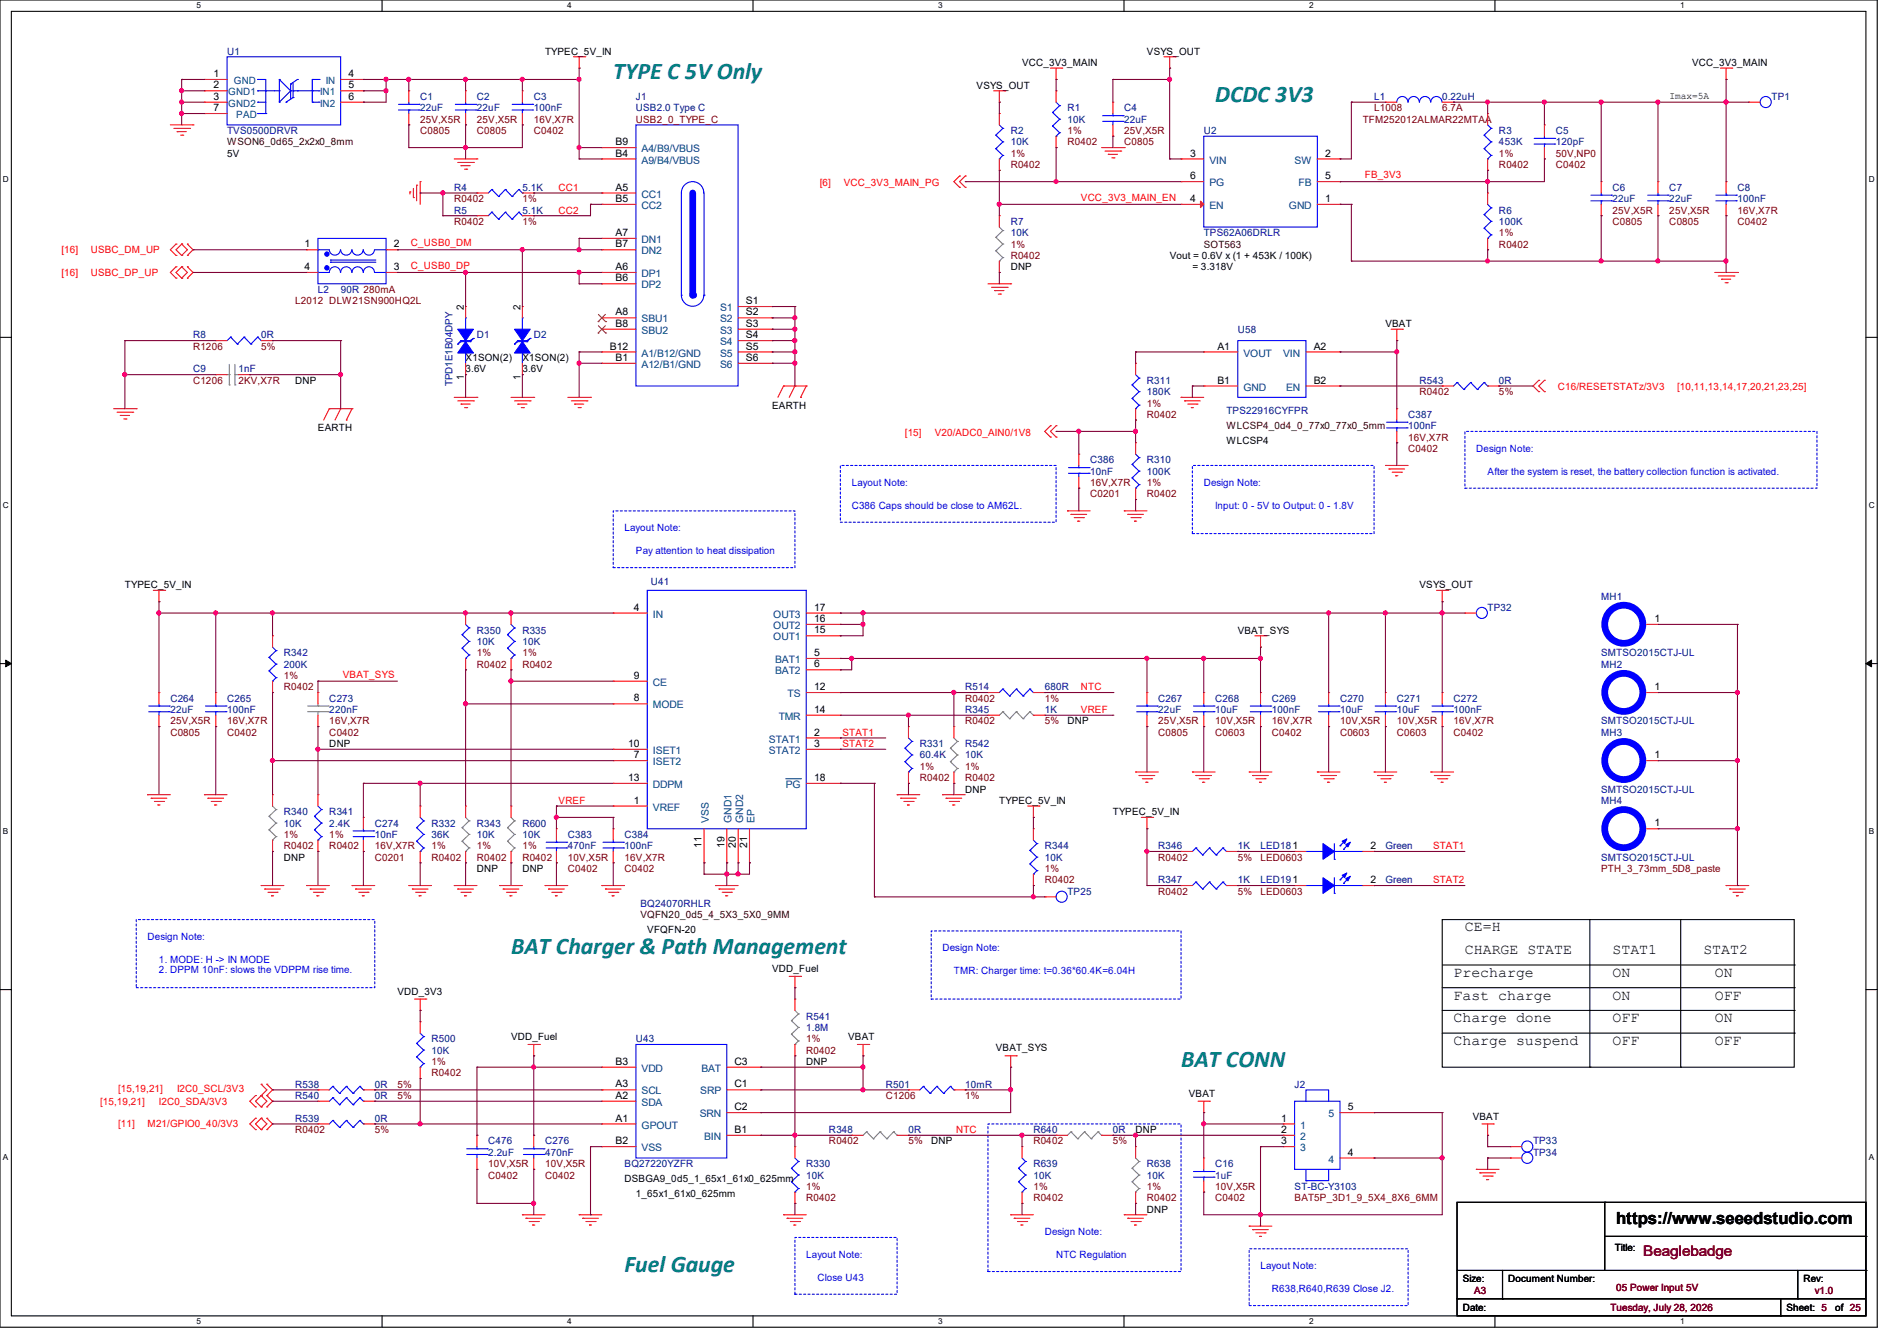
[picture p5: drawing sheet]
<svg xmlns="http://www.w3.org/2000/svg" width="297mm" height="210mm" viewBox="0 0 297 210" stroke-linecap="round" stroke-linejoin="round" font-family="sans-serif">
<defs><g id="words">
<g font-size="3.7" fill="#007f7f">
<text x="96" y="12.4">TYPE C 5V Only</text>
<text x="190.2" y="16">DCDC 3V3</text>
<text x="80" y="149.4">BAT Charger &amp; Path Management</text>
<text x="184.9" y="167.1">BAT CONN</text>
<text x="97.8" y="199.1">Fuel Gauge</text>
</g>
<text font-size="2.6" x="253" y="191.8">https://www.seeedstudio.com</text>
<g font-size="2.3">
<text x="229.4" y="145.9">CE=H</text>
<text x="229.4" y="149.4">CHARGE STATE</text>
<text x="252.5" y="149.4">STAT1</text>
<text x="266.7" y="149.4">STAT2</text>
<text x="227.6" y="153">Precharge</text>
<text x="252.5" y="153">ON</text>
<text x="268.5" y="153">ON</text>
<text x="227.6" y="156.5">Fast charge</text>
<text x="227.6" y="160.1">Charge done</text>
<text x="252.5" y="156.5">ON</text>
<text x="252.5" y="160.1">OFF</text>
<text x="268.5" y="156.5">OFF</text>
<text x="268.5" y="160.1">ON</text>
<text x="227.6" y="163.7">Charge suspend</text>
<text x="252.5" y="163.7">OFF</text>
<text x="268.5" y="163.7">OFF</text>
</g>
<text font-size="2.3" fill="#7f0000" x="257.3" y="196.8">Beaglebadge</text>
<g font-size="1.6" fill="#00007f">
<text x="35.6" y="8.6">U1</text>
<text x="65.8" y="15.7">C1</text>
<text x="65.8" y="17.4">22uF</text>
<text x="74.7" y="15.7">C2</text>
<text x="74.7" y="17.4">22uF</text>
<text x="83.6" y="15.7">C3</text>
<text x="83.6" y="17.4">100nF</text>
<text x="99.6" y="15.7">J1</text>
<text x="99.6" y="17.4">USB2.0 Type C</text>
<text x="167.1" y="17.4">R1</text>
<text x="176" y="17.4">C4</text>
<text x="215.1" y="15.7">L1</text>
<text x="225.8" y="15.7">0.22uH</text>
<text x="277.4" y="15.7">TP1</text>
<text x="35.6" y="21">TVS0500DRVR</text>
<text x="158.2" y="21">R2</text>
<text x="158.2" y="22.8">10K</text>
<text x="167.1" y="19.2">10K</text>
<text x="176" y="19.2">22uF</text>
<text x="188.5" y="21">U2</text>
<text x="234.7" y="21">R3</text>
<text x="234.7" y="22.8">453K</text>
<text x="243.6" y="21">C5</text>
<text x="243.6" y="22.8">120pF</text>
<text x="71.1" y="29.9">R4</text>
<text x="81.8" y="29.9">5.1K</text>
<text x="252.5" y="29.9">C6</text>
<text x="261.4" y="29.9">C7</text>
<text x="272" y="29.9">C8</text>
<text x="71.1" y="33.4">R5</text>
<text x="81.8" y="33.4">5.1K</text>
<text x="158.2" y="35.2">R7</text>
<text x="234.7" y="33.4">R6</text>
<text x="234.7" y="35.2">100K</text>
<text x="252.5" y="31.7">22uF</text>
<text x="261.4" y="31.7">22uF</text>
<text x="272" y="31.7">100nF</text>
<text x="158.2" y="37">10K</text>
<text x="188.5" y="37">TPS62A06DRLR</text>
<text x="49.8" y="45.9">L2</text>
<text x="53.3" y="45.9">90R 280mA</text>
<text x="30.2" y="53">R8</text>
<text x="40.9" y="53">0R</text>
<text x="74.7" y="53">D1</text>
<text x="83.6" y="53">D2</text>
<text x="193.8" y="52.1">U58</text>
<text x="30.2" y="58.3">C9</text>
<text x="37.3" y="58.3">1nF</text>
<text x="70.8" y="60.5" transform="rotate(-90 70.8 60.5)">TPD1E1B04DPY</text>
<text x="179.6" y="60.1">R311</text>
<text x="179.6" y="61.9">180K</text>
<text x="192" y="64.9">TPS22916CYFPR</text>
<text x="220.5" y="65.4">C387</text>
<text x="222.2" y="60.1">R543</text>
<text x="234.7" y="60.1">0R</text>
<text x="220.5" y="67.2">100nF</text>
<text x="170.7" y="72.6">C386</text>
<text x="170.7" y="74.3">10nF</text>
<text x="179.6" y="72.6">R310</text>
<text x="179.6" y="74.3">100K</text>
<text x="101.9" y="91.6">U41</text>
<text x="232.9" y="95.7">TP32</text>
<text x="250.7" y="93.9">MH1</text>
<text x="74.7" y="99.2">R350</text>
<text x="74.7" y="101">10K</text>
<text x="81.8" y="99.2">R335</text>
<text x="81.8" y="101">10K</text>
<text x="44.4" y="102.8">R342</text>
<text x="44.4" y="104.6">200K</text>
<text x="250.7" y="102.8">SMTSO2015CTJ-UL</text>
<text x="250.7" y="104.6">MH2</text>
<text x="26.7" y="109.9">C264</text>
<text x="26.7" y="111.7">22uF</text>
<text x="35.6" y="109.9">C265</text>
<text x="35.6" y="111.7">100nF</text>
<text x="51.6" y="109.9">C273</text>
<text x="51.6" y="111.7">220nF</text>
<text x="151.1" y="111.7">R345</text>
<text x="151.1" y="108.1">R514</text>
<text x="163.6" y="111.7">1K</text>
<text x="163.6" y="108.1">680R</text>
<text x="181.4" y="109.9">C267</text>
<text x="181.4" y="111.7">22uF</text>
<text x="190.2" y="109.9">C268</text>
<text x="190.2" y="111.7">10uF</text>
<text x="199.1" y="109.9">C269</text>
<text x="199.1" y="111.7">100nF</text>
<text x="209.8" y="109.9">C270</text>
<text x="209.8" y="111.7">10uF</text>
<text x="218.7" y="109.9">C271</text>
<text x="218.7" y="111.7">10uF</text>
<text x="227.6" y="109.9">C272</text>
<text x="227.6" y="111.7">100nF</text>
<text x="250.7" y="113.5">SMTSO2015CTJ-UL</text>
<text x="144" y="117">R331</text>
<text x="144" y="118.8">60.4K</text>
<text x="151.1" y="117">R542</text>
<text x="151.1" y="118.8">10K</text>
<text x="250.7" y="115.2">MH3</text>
<text x="250.7" y="124.1">SMTSO2015CTJ-UL</text>
<text x="250.7" y="125.9">MH4</text>
<text x="44.4" y="127.7">R340</text>
<text x="44.4" y="129.5">10K</text>
<text x="51.6" y="127.7">R341</text>
<text x="51.6" y="129.5">2.4K</text>
<text x="58.7" y="129.5">C274</text>
<text x="58.7" y="131.2">10nF</text>
<text x="67.6" y="129.5">R332</text>
<text x="67.6" y="131.2">36K</text>
<text x="74.7" y="129.5">R343</text>
<text x="74.7" y="131.2">10K</text>
<text x="81.8" y="129.5">R600</text>
<text x="81.8" y="131.2">10K</text>
<text x="88.9" y="131.2">C383</text>
<text x="97.8" y="131.2">C384</text>
<text x="88.9" y="133">470nF</text>
<text x="97.8" y="133">100nF</text>
<text x="163.6" y="133">R344</text>
<text x="163.6" y="134.8">10K</text>
<text x="181.4" y="133">R346</text>
<text x="193.8" y="133">1K</text>
<text x="197.4" y="133">LED181</text>
<text x="216.9" y="133">Green</text>
<text x="250.7" y="134.8">SMTSO2015CTJ-UL</text>
<text x="100.3" y="142.1">BQ24070RHLR</text>
<text x="167.1" y="140.1">TP25</text>
<text x="181.4" y="138.3">R347</text>
<text x="193.8" y="138.3">1K</text>
<text x="197.4" y="138.3">LED191</text>
<text x="216.9" y="138.3">Green</text>
<text x="126.2" y="159.7">R541</text>
<text x="126.2" y="161.5">1.8M</text>
<text x="67.6" y="163.2">R500</text>
<text x="67.6" y="165">10K</text>
<text x="99.6" y="163.2">U43</text>
<text x="46.2" y="172.1">R540</text>
<text x="46.2" y="170.3">R538</text>
<text x="58.7" y="172.1">0R</text>
<text x="58.7" y="170.3">0R</text>
<text x="138.7" y="170.3">R501</text>
<text x="151.1" y="170.3">10mR</text>
<text x="202.7" y="170.3">J2</text>
<text x="46.2" y="175.7">R539</text>
<text x="58.7" y="175.7">0R</text>
<text x="76.5" y="179.2">C476</text>
<text x="85.3" y="179.2">C276</text>
<text x="129.8" y="177.5">R348</text>
<text x="142.2" y="177.5">0R</text>
<text x="161.8" y="177.5">R640</text>
<text x="174.2" y="177.5">0R</text>
<text x="240" y="179.2">TP33</text>
<text x="76.5" y="181">2.2uF</text>
<text x="85.3" y="181">470nF</text>
<text x="97.8" y="182.8">BQ27220YZFR</text>
<text x="126.2" y="182.8">R330</text>
<text x="126.2" y="184.6">10K</text>
<text x="161.8" y="182.8">R639</text>
<text x="161.8" y="184.6">10K</text>
<text x="179.6" y="182.8">R638</text>
<text x="179.6" y="184.6">10K</text>
<text x="190.2" y="182.8">C16</text>
<text x="190.2" y="184.6">1uF</text>
<text x="240" y="181">TP34</text>
<text x="202.7" y="186.3">ST-BC-Y3103</text>
</g>
<g font-size="1.6">
<text x="85.3" y="8.6">TYPEC_5V_IN</text>
<text x="160" y="10.3">VCC_3V3_MAIN</text>
<text x="179.6" y="8.6">VSYS_OUT</text>
<text x="264.9" y="10.3">VCC_3V3_MAIN</text>
<text x="33.4" y="12.1">1</text>
<text x="33.4" y="13.8">2</text>
<text x="33.4" y="15.6">3</text>
<text x="33.4" y="17.4">7</text>
<text x="54.6" y="12.1">4</text>
<text x="54.6" y="13.8">5</text>
<text x="54.6" y="15.6">6</text>
<text x="152.9" y="13.9">VSYS_OUT</text>
<text x="261.4" y="15.5">Imax=5A</text>
<text x="96.4" y="22.7">B9</text>
<text x="35.6" y="24.6">5V</text>
<text x="96.4" y="29.8">A5</text>
<text x="96.4" y="24.5">B4</text>
<text x="186.3" y="28.1">6</text>
<text x="186.3" y="24.5">3</text>
<text x="207.5" y="28.1">5</text>
<text x="207.5" y="24.5">2</text>
<text x="96.4" y="31.6">B5</text>
<text x="186.3" y="31.6">4</text>
<text x="207.5" y="31.6">1</text>
<text x="47.7" y="38.7">1</text>
<text x="61.7" y="38.7">2</text>
<text x="96.4" y="37">A7</text>
<text x="96.4" y="38.7">B7</text>
<text x="183.1" y="40.6">Vout = 0.6V x (1 + 453K / 100K)</text>
<text x="47.7" y="42.3">4</text>
<text x="61.7" y="42.3">3</text>
<text x="96.4" y="42.3">A6</text>
<text x="96.4" y="44.1">B6</text>
<text x="116.8" y="47.6">S1</text>
<text x="158.2" y="42.3">DNP</text>
<text x="186.7" y="42.3">= 3.318V</text>
<text x="72.6" y="48.6" transform="rotate(-90 72.6 48.6)">2</text>
<text x="81.5" y="48.6" transform="rotate(-90 81.5 48.6)">2</text>
<text x="96.4" y="49.4">A8</text>
<text x="96.4" y="51.2">B8</text>
<text x="116.8" y="49.4">S2</text>
<text x="116.8" y="51.2">S3</text>
<text x="116.8" y="53">S4</text>
<text x="216.9" y="51.2">VBAT</text>
<text x="72.6" y="59.6" transform="rotate(-90 72.6 59.6)">1</text>
<text x="72.9" y="56.6">X1SON(2)</text>
<text x="72.9" y="58.3">3.6V</text>
<text x="81.5" y="59.6" transform="rotate(-90 81.5 59.6)">1</text>
<text x="81.8" y="56.6">X1SON(2)</text>
<text x="81.8" y="58.3">3.6V</text>
<text x="95.5" y="54.7">B12</text>
<text x="96.4" y="56.5">B1</text>
<text x="116.8" y="54.7">S5</text>
<text x="116.8" y="56.5">S6</text>
<text x="190.6" y="54.7">A1</text>
<text x="205.7" y="54.7">A2</text>
<text x="46.2" y="60.1">DNP</text>
<text x="120.9" y="64">EARTH</text>
<text x="190.6" y="60.1">B1</text>
<text x="205.7" y="60.1">B2</text>
<text x="49.8" y="67.6">EARTH</text>
<text x="192" y="69.6">WLCSP4</text>
<text x="19.6" y="92.1">TYPEC_5V_IN</text>
<text x="99.2" y="95.6">4</text>
<text x="127.5" y="95.6">17</text>
<text x="222.2" y="92.1">VSYS_OUT</text>
<text x="127.5" y="99.2">15</text>
<text x="127.5" y="97.4">16</text>
<text x="193.8" y="99.2">VBAT_SYS</text>
<text x="259" y="97.4">1</text>
<text x="99.2" y="106.3">9</text>
<text x="127.5" y="102.7">5</text>
<text x="127.5" y="104.5">6</text>
<text x="99.2" y="109.9">8</text>
<text x="127.5" y="108.1">12</text>
<text x="127.5" y="111.6">14</text>
<text x="167.1" y="113.5">DNP</text>
<text x="259" y="108.1">1</text>
<text x="51.6" y="117">DNP</text>
<text x="98.3" y="117">10</text>
<text x="99.2" y="118.7">7</text>
<text x="127.5" y="117">3</text>
<text x="127.5" y="115.2">2</text>
<text x="259" y="118.7">1</text>
<text x="98.3" y="122.3">13</text>
<text x="99.2" y="125.9">1</text>
<text x="127.5" y="122.3">18</text>
<text x="151.1" y="124.1">DNP</text>
<text x="156.5" y="125.9">TYPEC_5V_IN</text>
<text x="174.2" y="127.7">TYPEC_5V_IN</text>
<text x="259" y="129.4">1</text>
<text x="44.4" y="134.8">DNP</text>
<text x="74.7" y="136.6">DNP</text>
<text x="81.8" y="136.6">DNP</text>
<text x="109.9" y="132.8" transform="rotate(-90 109.9 132.8)">11</text>
<text x="113.4" y="132.8" transform="rotate(-90 113.4 132.8)">19</text>
<text x="115.2" y="132.8" transform="rotate(-90 115.2 132.8)">20</text>
<text x="117" y="132.8" transform="rotate(-90 117 132.8)">21</text>
<text x="214.6" y="133">2</text>
<text x="214.6" y="138.3">2</text>
<text x="101.3" y="146.2">VFQFN-20</text>
<text x="62.2" y="155.8">VDD_3V3</text>
<text x="120.9" y="152.2">VDD_Fuel</text>
<text x="80" y="162.9">VDD_Fuel</text>
<text x="96.4" y="166.8">B3</text>
<text x="115" y="166.8">C3</text>
<text x="126.2" y="166.8">DNP</text>
<text x="132.8" y="162.9">VBAT</text>
<text x="155.9" y="164.7">VBAT_SYS</text>
<text x="96.4" y="170.3">A3</text>
<text x="96.4" y="172.1">A2</text>
<text x="115" y="173.9">C2</text>
<text x="115" y="170.3">C1</text>
<text x="186.1" y="171.8">VBAT</text>
<text x="211" y="173.9">5</text>
<text x="96.4" y="179.2">B2</text>
<text x="96.4" y="175.6">A1</text>
<text x="115" y="177.4">B1</text>
<text x="145.8" y="179.2">DNP</text>
<text x="177.8" y="177.5">DNP</text>
<text x="200.6" y="175.6">1</text>
<text x="200.6" y="177.4">2</text>
<text x="200.6" y="179.2">3</text>
<text x="230.6" y="175.3">VBAT</text>
<text x="97.8" y="185.1">DSBGA9_0d5_1_65x1_61x0_625mm</text>
<text x="211" y="181">4</text>
<text x="99.6" y="187.4">1_65x1_61x0_625mm</text>
<text x="179.6" y="189.9">DNP</text>
<text x="252.8" y="196">Title:</text>
<text x="229" y="200.7">Size:</text>
<text x="236.1" y="200.7">Document Number:</text>
<text x="282.4" y="200.7">Rev:</text>
<text x="229" y="205.4">Date:</text>
<text x="279.7" y="205.4">Sheet: 5</text>
<text x="287.3" y="205.4">of 25</text>
</g>
<g font-size="1.6" fill="#003f7f">
<text x="35.7" y="14.9">GND1</text>
<text x="35.7" y="16.7">GND2</text>
<text x="36.6" y="13.2">GND</text>
<text x="50.1" y="14.9">IN1</text>
<text x="50.1" y="16.7">IN2</text>
<text x="51" y="13.2">IN</text>
<text x="37" y="18.5">PAD</text>
<text x="100.5" y="23.8">A4/B9/VBUS</text>
<text x="100.5" y="25.6">A9/B4/VBUS</text>
<text x="189.4" y="29.2">PG</text>
<text x="189.4" y="25.6">VIN</text>
<text x="202.7" y="25.6">SW</text>
<text x="203.3" y="29.2">FB</text>
<text x="100.5" y="30.9">CC1</text>
<text x="100.5" y="32.7">CC2</text>
<text x="189.4" y="32.7">EN</text>
<text x="201.8" y="32.7">GND</text>
<text x="100.5" y="38.1">DN1</text>
<text x="100.5" y="39.8">DN2</text>
<text x="100.5" y="43.4">DP1</text>
<text x="100.5" y="45.2">DP2</text>
<text x="100.5" y="50.5">SBU1</text>
<text x="100.5" y="52.3">SBU2</text>
<text x="112.7" y="48.7">S1</text>
<text x="112.7" y="50.5">S2</text>
<text x="112.7" y="52.3">S3</text>
<text x="100.5" y="55.8">A1/B12/GND</text>
<text x="100.5" y="57.6">A12/B1/GND</text>
<text x="112.7" y="54.1">S4</text>
<text x="112.7" y="55.8">S5</text>
<text x="112.7" y="57.6">S6</text>
<text x="194.7" y="55.8">VOUT</text>
<text x="200.9" y="55.8">VIN</text>
<text x="194.7" y="61.2">GND</text>
<text x="201.4" y="61.2">EN</text>
<text x="102.2" y="96.7">IN</text>
<text x="121.1" y="100.3">OUT1</text>
<text x="121.1" y="98.5">OUT2</text>
<text x="121.1" y="96.7">OUT3</text>
<text x="102.2" y="107.4">CE</text>
<text x="121.4" y="103.8">BAT1</text>
<text x="121.4" y="105.6">BAT2</text>
<text x="102.2" y="111">MODE</text>
<text x="121.9" y="112.7">TMR</text>
<text x="123.3" y="109.2">TS</text>
<text x="102.2" y="119.8">ISET2</text>
<text x="102.2" y="118.1">ISET1</text>
<text x="120.4" y="118.1">STAT2</text>
<text x="120.4" y="116.3">STAT1</text>
<text x="102.2" y="123.4">DDPM</text>
<text x="123" y="123.4">PG</text>
<text x="102.2" y="127">VREF</text>
<text x="111" y="128.9" transform="rotate(-90 111 128.9)">VSS</text>
<text x="114.6" y="128.9" transform="rotate(-90 114.6 128.9)">GND1</text>
<text x="116.3" y="128.9" transform="rotate(-90 116.3 128.9)">GND2</text>
<text x="118.1" y="128.9" transform="rotate(-90 118.1 128.9)">EP</text>
<text x="100.5" y="167.9">VDD</text>
<text x="109.8" y="167.9">BAT</text>
<text x="100.5" y="171.4">SCL</text>
<text x="100.5" y="173.2">SDA</text>
<text x="109.6" y="171.4">SRP</text>
<text x="100.5" y="176.7">GPOUT</text>
<text x="109.6" y="175">SRN</text>
<text x="110.2" y="178.5">BIN</text>
<text x="203.6" y="176.7">1</text>
<text x="203.6" y="178.5">2</text>
<text x="208" y="175">5</text>
<text x="100.5" y="180.3">VSS</text>
<text x="203.6" y="180.3">3</text>
<text x="208" y="182.1">4</text>
</g>
<g font-size="1.6" fill="#7f0000">
<text x="215.1" y="17.4">L1008</text>
<text x="225.8" y="17.4">6.7A</text>
<text x="65.8" y="21">C0805</text>
<text x="65.8" y="19.2">25V,X5R</text>
<text x="74.7" y="21">C0805</text>
<text x="74.7" y="19.2">25V,X5R</text>
<text x="83.6" y="21">C0402</text>
<text x="83.6" y="19.2">16V,X7R</text>
<text x="99.6" y="19.2">USB2_0_TYPE_C</text>
<text x="167.1" y="21">1%</text>
<text x="167.1" y="22.8">R0402</text>
<text x="176" y="22.8">C0805</text>
<text x="176" y="21">25V,X5R</text>
<text x="213.4" y="19.2">TFM252012ALMAR22MTAA</text>
<text x="158.2" y="24.6">1%</text>
<text x="158.2" y="26.3">R0402</text>
<text x="234.7" y="24.6">1%</text>
<text x="234.7" y="26.3">R0402</text>
<text x="243.6" y="26.3">C0402</text>
<text x="243.6" y="24.6">50V,NP0</text>
<text x="71.1" y="35.2">R0402</text>
<text x="71.1" y="31.7">R0402</text>
<text x="81.8" y="35.2">1%</text>
<text x="81.8" y="31.7">1%</text>
<text x="252.5" y="35.2">C0805</text>
<text x="252.5" y="33.4">25V,X5R</text>
<text x="261.4" y="35.2">C0805</text>
<text x="261.4" y="33.4">25V,X5R</text>
<text x="272" y="35.2">C0402</text>
<text x="272" y="33.4">16V,X7R</text>
<text x="158.2" y="38.8">1%</text>
<text x="158.2" y="40.6">R0402</text>
<text x="234.7" y="37">1%</text>
<text x="234.7" y="38.8">R0402</text>
<text x="46.2" y="47.7">L2012 DLW21SN900HQ2L</text>
<text x="30.2" y="54.8">R1206</text>
<text x="40.9" y="54.8">5%</text>
<text x="30.2" y="60.1">C1206</text>
<text x="37.3" y="60.1">2KV,X7R</text>
<text x="179.6" y="63.7">1%</text>
<text x="179.6" y="65.4">R0402</text>
<text x="222.2" y="61.9">R0402</text>
<text x="234.7" y="61.9">5%</text>
<text x="220.5" y="70.8">C0402</text>
<text x="220.5" y="69">16V,X7R</text>
<text x="170.7" y="77.9">C0201</text>
<text x="170.7" y="76.1">16V,X7R</text>
<text x="179.6" y="76.1">1%</text>
<text x="179.6" y="77.9">R0402</text>
<text x="44.4" y="106.3">1%</text>
<text x="74.7" y="102.8">1%</text>
<text x="74.7" y="104.6">R0402</text>
<text x="81.8" y="102.8">1%</text>
<text x="81.8" y="104.6">R0402</text>
<text x="26.7" y="113.5">25V,X5R</text>
<text x="35.6" y="113.5">16V,X7R</text>
<text x="44.4" y="108.1">R0402</text>
<text x="51.6" y="113.5">16V,X7R</text>
<text x="151.1" y="113.5">R0402</text>
<text x="151.1" y="109.9">R0402</text>
<text x="163.6" y="113.5">5%</text>
<text x="163.6" y="109.9">1%</text>
<text x="181.4" y="113.5">25V,X5R</text>
<text x="190.2" y="113.5">10V,X5R</text>
<text x="199.1" y="113.5">16V,X7R</text>
<text x="209.8" y="113.5">10V,X5R</text>
<text x="218.7" y="113.5">10V,X5R</text>
<text x="227.6" y="113.5">16V,X7R</text>
<text x="26.7" y="115.2">C0805</text>
<text x="35.6" y="115.2">C0402</text>
<text x="51.6" y="115.2">C0402</text>
<text x="181.4" y="115.2">C0805</text>
<text x="190.2" y="115.2">C0603</text>
<text x="199.1" y="115.2">C0402</text>
<text x="209.8" y="115.2">C0603</text>
<text x="218.7" y="115.2">C0603</text>
<text x="227.6" y="115.2">C0402</text>
<text x="144" y="120.6">1%</text>
<text x="144" y="122.3">R0402</text>
<text x="151.1" y="120.6">1%</text>
<text x="151.1" y="122.3">R0402</text>
<text x="44.4" y="131.2">1%</text>
<text x="51.6" y="131.2">1%</text>
<text x="44.4" y="133">R0402</text>
<text x="51.6" y="133">R0402</text>
<text x="58.7" y="134.8">C0201</text>
<text x="58.7" y="133">16V,X7R</text>
<text x="67.6" y="133">1%</text>
<text x="67.6" y="134.8">R0402</text>
<text x="74.7" y="133">1%</text>
<text x="74.7" y="134.8">R0402</text>
<text x="81.8" y="133">1%</text>
<text x="81.8" y="134.8">R0402</text>
<text x="88.9" y="136.6">C0402</text>
<text x="88.9" y="134.8">10V,X5R</text>
<text x="97.8" y="136.6">C0402</text>
<text x="97.8" y="134.8">16V,X7R</text>
<text x="163.6" y="136.6">1%</text>
<text x="181.4" y="134.8">R0402</text>
<text x="193.8" y="134.8">5%</text>
<text x="197.4" y="134.8">LED0603</text>
<text x="250.7" y="136.6">PTH_3_73mm_5D8_paste</text>
<text x="163.6" y="138.3">R0402</text>
<text x="181.4" y="140.1">R0402</text>
<text x="193.8" y="140.1">5%</text>
<text x="197.4" y="140.1">LED0603</text>
<text x="67.6" y="166.8">1%</text>
<text x="126.2" y="163.2">1%</text>
<text x="126.2" y="165">R0402</text>
<text x="62.2" y="172.1">5%</text>
<text x="62.2" y="170.3">5%</text>
<text x="67.6" y="168.6">R0402</text>
<text x="138.7" y="172.1">C1206</text>
<text x="151.1" y="172.1">1%</text>
<text x="46.2" y="177.5">R0402</text>
<text x="58.7" y="177.5">5%</text>
<text x="129.8" y="179.2">R0402</text>
<text x="142.2" y="179.2">5%</text>
<text x="161.8" y="179.2">R0402</text>
<text x="174.2" y="179.2">5%</text>
<text x="76.5" y="184.6">C0402</text>
<text x="76.5" y="182.8">10V,X5R</text>
<text x="85.3" y="184.6">C0402</text>
<text x="85.3" y="182.8">10V,X5R</text>
<text x="126.2" y="186.3">1%</text>
<text x="126.2" y="188.1">R0402</text>
<text x="161.8" y="186.3">1%</text>
<text x="161.8" y="188.1">R0402</text>
<text x="179.6" y="186.3">1%</text>
<text x="179.6" y="188.1">R0402</text>
<text x="190.2" y="188.1">C0402</text>
<text x="190.2" y="186.3">10V,X5R</text>
<text x="202.7" y="188.1">BAT5P_3D1_9_5X4_8X6_6MM</text>
<text x="230.8" y="202.7">A3</text>
<text x="253" y="202.2">05 Power Input 5V</text>
<text x="284.1" y="202.7">v1.0</text>
<text x="252.1" y="205.4">Tuesday, July 28, 2026</text>
</g>
<g font-size="1.6" fill="#3f0000">
<text x="35.6" y="22.8">WSON6_0d65_2x2x0_8mm</text>
<text x="188.5" y="38.8">SOT563</text>
<text x="192" y="67.2">WLCSP4_0d4_0_77x0_77x0_5mm</text>
<text x="100.3" y="143.8">VQFN20_0d5_4_5X3_5X0_9MM</text>
</g>
<g font-size="1.6" fill="#f00">
<text x="87.5" y="29.9">CC1</text>
<text x="128.4" y="29.2">[6]</text>
<text x="132.1" y="29.2">VCC_3V3_MAIN_PG</text>
<text x="213.7" y="27.9">FB_3V3</text>
<text x="87.5" y="33.4">CC2</text>
<text x="169.2" y="31.5">VCC_3V3_MAIN_EN</text>
<text x="9.6" y="39.7">[16]</text>
<text x="14.2" y="39.7">USBC_DM_UP</text>
<text x="64.3" y="38.6">C_USB0_DM</text>
<text x="9.6" y="43.2">[16]</text>
<text x="14.2" y="43.2">USBC_DP_UP</text>
<text x="64.3" y="42.1">C_USB0_DP</text>
<text x="243.9" y="61">C16/RESETSTATz/3V3</text>
<text x="262.6" y="61">[10,11,13,14,17,20,21,23,25]</text>
<text x="141.7" y="68.3">[15]</text>
<text x="146.3" y="68.3">V20/ADC0_AIN0/1V8</text>
<text x="53.7" y="106.1">VBAT_SYS</text>
<text x="169.2" y="111.7">VREF</text>
<text x="169.2" y="108.1">NTC</text>
<text x="131.9" y="115.2">STAT1</text>
<text x="131.9" y="117">STAT2</text>
<text x="87.5" y="125.9">VREF</text>
<text x="224.4" y="133">STAT1</text>
<text x="224.4" y="138.3">STAT2</text>
<text x="15.7" y="173">[15,19,21]</text>
<text x="18.5" y="171.1">[15,19,21]</text>
<text x="24.9" y="173">I2C0_SDA/3V3</text>
<text x="27.7" y="171.1">I2C0_SCL/3V3</text>
<text x="18.5" y="176.6">[11]</text>
<text x="23.1" y="176.6">M21/GPIO0_40/3V3</text>
<text x="149.7" y="177.5">NTC</text>
</g>
<g font-size="1.6" fill="#00f">
<text x="231.1" y="70.8">Design Note:</text>
<text x="133.3" y="76.1">Layout Note:</text>
<text x="188.5" y="76.1">Design Note:</text>
<text x="232.9" y="74.3">After the system is reset, the battery collection function is activated.</text>
<text x="97.8" y="83.2">Layout Note:</text>
<text x="133.3" y="79.7">C386 Caps should be close to AM62L.</text>
<text x="190.2" y="79.7">Input: 0 - 5V to Output: 0 - 1.8V</text>
<text x="99.6" y="86.8">Pay attention to heat dissipation</text>
<text x="23.1" y="147.2">Design Note:</text>
<text x="147.6" y="149">Design Note:</text>
<text x="24.9" y="150.8">1. MODE: H -&gt; IN MODE</text>
<text x="24.9" y="152.4">2. DPPM 10nF: slows the VDPPM rise time.</text>
<text x="149.4" y="152.6">TMR: Charger time: t=0.36*60.4K=6.04H</text>
<text x="126.2" y="197">Layout Note:</text>
<text x="163.6" y="193.5">Design Note:</text>
<text x="165.4" y="197">NTC Regulation</text>
<text x="128" y="200.6">Close U43</text>
<text x="197.4" y="198.8">Layout Note:</text>
<text x="199.1" y="202.3">R638,R640,R639 Close J2.</text>
</g>
<g font-size="1.3">
<text x="30.8" y="1.3">5</text>
<text x="88.8" y="1.3">4</text>
<text x="146.9" y="1.3">3</text>
<text x="205" y="1.3">2</text>
<text x="263.1" y="1.3">1</text>
<text x=".5" y="28.4">D</text>
<text x="292.6" y="28.4">D</text>
<text x=".5" y="79.5">C</text>
<text x="292.6" y="79.5">C</text>
<text x=".5" y="130.6">B</text>
<text x="292.6" y="130.6">B</text>
<text x=".5" y="181.7">A</text>
<text x="292.6" y="181.7">A</text>
<text x="30.8" y="207.4">5</text>
<text x="88.8" y="207.4">4</text>
<text x="146.9" y="207.4">3</text>
<text x="205" y="207.4">2</text>
<text x="263.1" y="207.4">1</text>
</g>
</g></defs>
<path d="M0 0h293.9v207.9h-293.9zM1.8 1.8h290.3v204.3h-290.3z" fill="none" stroke="#000" stroke-width=".17"/>
<g fill="#fff">
<path d="M30.8 .2h.7v1.4h-.7z"/>
<path d="M30.8 206.2h.7v1.4h-.7z"/>
</g>
<path d="M59.8 0v1.8M59.8 206.1v1.8" fill="none" stroke="#000" stroke-width=".17"/>
<g fill="#fff">
<path d="M88.8 .2h.7v1.4h-.7z"/>
<path d="M88.8 206.2h.7v1.4h-.7z"/>
</g>
<path d="M117.9 0v1.8M117.9 206.1v1.8" fill="none" stroke="#000" stroke-width=".17"/>
<g fill="#fff">
<path d="M146.9 .2h.7v1.4h-.7z"/>
<path d="M146.9 206.2h.7v1.4h-.7z"/>
</g>
<path d="M176 0v1.8M176 206.1v1.8" fill="none" stroke="#000" stroke-width=".17"/>
<g fill="#fff">
<path d="M205 .2h.7v1.4h-.7z"/>
<path d="M205 206.2h.7v1.4h-.7z"/>
</g>
<path d="M234.1 0v1.8M234.1 206.1v1.8" fill="none" stroke="#000" stroke-width=".17"/>
<g fill="#fff">
<path d="M263.1 .2h.6v1.4h-.6z"/>
<path d="M263.1 206.2h.6v1.4h-.6z"/>
<path d="M.5 27.3h.9v1.4h-.9z"/>
<path d="M292.6 27.3h.9v1.4h-.9z"/>
<path d="M.5 78.4h.9v1.4h-.9z"/>
<path d="M292.6 78.4h.9v1.4h-.9z"/>
</g>
<path d="M0 52.8h1.8M292.1 52.8h1.8" fill="none" stroke="#000" stroke-width=".17"/>
<g fill="#fff">
<path d="M.5 129.5h.8v1.4h-.8z"/>
<path d="M292.6 129.5h.8v1.4h-.8z"/>
</g>
<path d="M0 103.9h1.8M292.1 103.9h1.8" fill="none" stroke="#000" stroke-width=".17"/>
<path d="M.9 103.4l.9 .5-.9 .5zM292.1 103.9l.9-.5v1z" fill="#000" stroke="#000" stroke-width=".16"/>
<g fill="#fff">
<path d="M.5 180.5h.8v1.4h-.8z"/>
<path d="M292.6 180.5h.8v1.4h-.8z"/>
</g>
<g fill="none" stroke="#000" stroke-width=".17">
<path d="M0 155h1.8M225.8 144h55.1v23.1h-55.1zM225.8 151.1h55.1M225.8 154.7h55.1M225.8 158.2h55.1M248.9 144v23.1M263.1 144v23.1M280.9 151.1h.1M280.9 154.7h.1M280.9 158.2h.1M292.1 155h1.8M225.8 161.8h55.1"/>
<path d="M248.9 167.1h.1M263.1 167.1h.1M280.9 161.8h.1M228.1 188.3h64v17.8h-64zM228.1 199h64M235.2 199v4.4M251.2 188.3h.1M251.2 188.3v10.7M251.2 193.6h40.9M281.5 199v4.4M292.1 199h.1M292.1 193.6h.1"/>
<path d="M228.1 203.4h.1M228.1 203.4h64M235.2 203.4h.1M278.8 206.1h.1M278.8 203.4v2.7M281.5 203.4h.1"/>
</g>
<path d="M131.6 72.9h33.8v8.9h-33.8zM186.7 72.9h28.4v10.7h-28.4zM229.4 67.6h55.1v8.9h-55.1zM96 80h28.5v8.9h-28.5zM21.3 144h37.4v10.7h-37.4zM145.8 145.8h39.1v10.7h-39.1zM154.7 176h30.2v23.1h-30.2zM124.5 193.8h16v8.9h-16zM195.6 195.6h24.9v8.9h-24.9z" fill="none" stroke="#00f" stroke-width=".17" stroke-dasharray=".3 .3"/>
<g fill="none" stroke="#f00" stroke-width=".17">
<path d="M26.7 19.6h3.5M30.2 19.6h.1M32 12.4h.1M32 14.2h.1M32 16h.1M32 17.8h.1M32 14.2h3.6M32 16h3.6M32 12.4h3.6M32 17.8h3.6M53.3 14.2h3.6M53.3 16h3.6"/>
<path d="M53.3 12.4h3.6M56.9 12.4h.1M56.9 14.2h.1M56.9 16h.1M64 14.2h.1M64 19.6h.1M64 14.2v1.8M64 17.8v1.8M72.9 14.2h.1M72.9 19.6h.1M72.9 14.2v1.8M72.9 17.8v1.8"/>
<path d="M81.8 14.2h.1M81.8 19.6h.1M81.8 14.2v1.8M81.8 17.8v1.8M89.8 8.9h1.8M90.7 10.7h.1M90.7 8.9v1.8M91.6 8.9h.1M155.6 14.2h1.8M156.5 16h.1M156.5 14.2v1.8M157.4 14.2h.1"/>
<path d="M164.5 10.7h1.7M165.4 12.4h.1M165.4 14.2h.1M165.4 10.7v1.7M165.4 14.2v1.8M166.2 10.7h.1M182.2 8.9h1.8M183.1 10.7h.1M183.1 8.9v1.8M184 8.9h.1M216.9 16h.1M216.9 16h1.8"/>
<path d="M225.8 16h1.8M227.6 16h.1M241.8 19.6h.1M241.8 19.6v1.7M269.4 10.7h1.7M270.3 12.4h.1M270.3 10.7v1.7M271.1 10.7h.1M273.8 16h.1M273.8 16h1.8M27.2 20.1h2.5M27.6 38.2h.1"/>
<path d="M27.6 38.2l-.9 .9 .9 .9M27.7 20.6h.1M27.7 20.6h1.5M28.3 21.2h.3M28.4 38.2h.1M28.4 38.2l-.8 .9 .8 .9M28.4 38.2l.9 .9-.9 .9M28.6 21.2h.1M29.3 38.2h.1M29.3 38.2l.9 .9-.9 .9M29.7 20.1h.1M48 39.1h.1"/>
<path d="M48 39.1h1.8M60.5 39.1h1.7M62.2 39.1h.1M64.2 30.1h.1M64.2 30.1v.3M64.7 30.9h.1M64.7 29.5v1.4M65.2 29h.1M65.2 29v2.5M65.8 28.4h.1M65.8 28.4v3.6M71.1 24.9h3.6"/>
<path d="M71.7 25.4h2.4M72.2 26h.1M72.2 26h1.4M72.7 26.5h.4M73.1 26.5h.1M74.1 25.4h.1M74.7 24.9h.1M74.7 33.8h.1M74.7 33.8h1.8M81.8 33.8h1.8M83.6 33.8h.1M150.2 27.6h.1"/>
<path d="M150.2 29.3h.1M150.2 27.6l-.8 .8 .8 .9M151.1 27.6h.1M151.1 29.3h.1M151.1 27.6l-.9 .8 .9 .9M156.5 33.8h.1M156.5 33.8v1.8M165.4 23.1h.1M165.4 21.3v1.8M172.5 23.1h3.5M173 23.7h2.5M173.5 24.2h.1"/>
<path d="M173.5 24.2h1.5M174.1 24.7h.3M174.4 24.7h.1M175.5 23.7h.1M176 23.1h.1M184.9 32h.1M184.9 28.4h.1M184.9 24.9h.1M184.9 24.9h3.6M184.9 32h3.6M184.9 28.4h3.6M206.2 24.9h3.6"/>
<path d="M206.2 32h3.6M206.2 28.4h3.6M209.8 28.4h.1M209.8 32h.1M209.8 24.9h.1M232.9 30.2h.1M232.9 39.1h.1M232.9 30.2v1.8M232.9 37.3v1.8M241.8 24.9h.1M241.8 23.1v1.8M250.7 28.4h.1"/>
<path d="M250.7 33.8h.1M250.7 28.4v1.8M250.7 32v1.8M27.6 40h.1M27.6 41.8h.1M27.6 43.6h.1M27.6 41.8l-.9 .9 .9 .9M28.4 40h.1M28.4 43.6h.1M28.4 41.8h.1M28.4 41.8l-.8 .9 .8 .9M28.4 41.8l.9 .9-.9 .9"/>
<path d="M29.3 40h.1M29.3 41.8h.1M29.3 43.6h.1M29.3 41.8l.9 .9-.9 .9M33.8 58.7h.1M33.8 58.7h1.8M37.3 58.7h1.8M39.1 58.7h.1M48 42.7h.1M48 42.7h1.8M60.5 42.7h1.7M62.2 42.7h.1"/>
<path d="M72.9 48h.1M72.9 58.7h.1M72.9 48v1.8M72.9 56.9v1.8M154.7 44.4h3.5M155.2 45h2.5M155.7 45.5h.1M155.7 45.5h1.5M156.3 46.1h.3M156.5 42.7h.1M156.5 40.9v1.8M156.6 46.1h.1"/>
<path d="M157.7 45h.1M158.2 44.4h.1M188.5 55.1h.1M188.5 55.1h5.3M204.5 55.1h5.3M209.8 55.1h.1M217.8 51.6h1.8M218.7 53.3h.1M218.7 51.6v1.7M219.6 51.6h.1M240.9 59.6h.1M240.9 59.6l-.9 .9 .9 .8"/>
<path d="M241.8 59.6h.1M241.8 59.6l-.9 .9 .9 .8M268.5 42.7h3.5M269 43.2h2.5M269.5 43.7h.1M269.5 43.7h1.5M270.1 44.3h.3M270.4 44.3h.1M271.5 43.2h.1M272 42.7h.1M17.8 64h3.5M18.3 64.6h2.5"/>
<path d="M18.8 65.1h.1M18.8 65.1h1.5M19.4 65.6h.3M19.7 65.6h.1M20.8 64.6h.1M21.3 64h.1M51.6 64h.1M51.6 64h3.5M51.6 64l-.9 1.8M53.3 64h.1M53.3 64l-.8 1.8M54.2 65.8h.1"/>
<path d="M55.1 64h.1M55.1 64l-.9 1.8M71.1 62.2h3.6M71.7 62.8h2.4M72.2 63.3h.1M72.2 63.3h1.4M72.7 63.8h.4M73.1 63.8h.1M74.1 62.8h.1M74.7 62.2h.1M80 62.2h3.6M80.6 62.8h2.4"/>
<path d="M81.1 63.3h.1M81.1 63.3h1.4M81.6 63.8h.4M82 63.8h.1M83 62.8h.1M83.6 62.2h.1M88.9 62.2h3.6M89.5 62.8h2.4M90 63.3h.1M90 63.3h1.4M90.5 63.8h.3M90.8 63.8h.1"/>
<path d="M91.9 62.8h.1M92.5 62.2h.1M122.7 60.5h.1M122.7 60.5l-.9 1.7M122.7 60.5h3.5M124.5 60.5h.1M124.5 60.5l-.9 1.7M125.3 62.2h.1M126.2 60.5h.1M126.2 60.5l-.9 1.7M164.5 66.7h.1M164.5 68.5h.1"/>
<path d="M164.5 66.7l-.9 .9 .9 .9M165.4 66.7h.1M165.4 68.5h.1M165.4 66.7l-.9 .9 .9 .9M168.9 71.1h.1M168.9 76.5h.1M168.9 71.1v1.8M168.9 74.7v1.8M177.8 69.3h.1M177.8 78.2h.1M177.8 69.3v1.8M177.8 76.5v1.7"/>
<path d="M184.9 62.2h.1M184.9 62.2h3.6M185.5 62.8h.1M185.5 62.8h2.4M186 63.3h1.4M186.5 63.8h.1M186.5 63.8h.4M187.4 63.3h.1M188.5 60.5h.1M188.5 60.5h5.3M204.5 60.5h5.3M209.8 60.5h.1"/>
<path d="M216.9 72.9h.1M216.9 72.9h3.6M217.5 73.4h.1M217.5 73.4h2.4M218 74h1.4M218.5 74.5h.1M218.5 74.5h.4M219.4 74h.1M240.9 61.3h.1M241.8 61.3h.1M24 92.5h1.8M24.9 94.2h.1"/>
<path d="M24.9 92.5v1.7M25.8 92.5h.1M167.1 80h.1M167.1 80h3.6M167.7 80.6h.1M167.7 80.6h2.4M168.2 81.1h1.4M168.7 81.6h.1M168.7 81.6h.4M169.6 81.1h.1M176 80h.1M176 80h3.6"/>
<path d="M176.6 80.6h.1M176.6 80.6h2.4M177.1 81.1h1.4M177.6 81.6h.1M177.6 81.6h.4M178.5 81.1h.1M196.5 99.6h1.7M197.4 99.6v1.7M198.2 99.6h.1M224.9 92.5h1.8M225.8 94.2h.1M225.8 92.5v1.7"/>
<path d="M226.7 92.5h.1M229.4 96h.1M229.4 96h1.7M33.8 108.5h.1M33.8 113.8h.1M33.8 108.5v1.7M33.8 112v1.8M49.8 108.5h.1M49.8 113.8h.1M49.8 108.5v1.7M49.8 112v1.8M142.2 113.8h.1"/>
<path d="M142.2 113.8v1.8M149.4 113.8h.1M149.4 113.8v1.8M179.6 108.5h.1M179.6 113.8h.1M179.6 108.5v1.7M179.6 112v1.8M188.5 108.5h.1M188.5 113.8h.1M188.5 108.5v1.7M188.5 112v1.8M197.4 101.3h.1"/>
<path d="M197.4 108.5h.1M197.4 113.8h.1M197.4 108.5v1.7M197.4 112v1.8M208 108.5h.1M208 113.8h.1M208 108.5v1.7M208 112v1.8M23.1 124.5h.1M23.1 124.5h3.6M23.7 125h.1M23.7 125h2.4"/>
<path d="M24.2 125.5h1.4M24.7 126.1h.1M24.7 126.1h.4M25.6 125.5h.1M32 124.5h.1M32 124.5h3.6M32.6 125h.1M32.6 125h2.4M33.1 125.5h1.4M33.6 126.1h.1M33.6 126.1h.4M34.5 125.5h.1"/>
<path d="M40.9 138.7h.1M40.9 138.7h3.6M41.4 139.2h.1M41.4 139.2h2.5M42 139.7h1.4M42.7 124.5h.1M42.7 133.4h.1M42.7 124.5v1.7M42.7 131.6v1.8M43.4 139.7h.1M48 138.7h.1M48 138.7h3.6"/>
<path d="M48.6 139.2h.1M48.6 139.2h2.4M49.1 139.7h1.4M49.8 124.5h.1M49.8 133.4h.1M49.8 124.5v1.7M49.8 131.6v1.8M50.5 139.7h.1M55.1 138.7h.1M55.1 138.7h3.6M55.7 139.2h.1M55.7 139.2h2.4"/>
<path d="M56.2 139.7h1.4M56.9 128h.1M56.9 133.4h.1M56.9 128v1.8M56.9 131.6v1.8M57.6 139.7h.1M64 138.7h.1M64 138.7h3.6M64.6 139.2h.1M64.6 139.2h2.4M65.1 139.7h1.4M66.5 139.7h.1"/>
<path d="M71.1 138.7h.1M71.1 138.7h3.6M71.7 139.2h.1M71.7 139.2h2.4M72.2 139.7h1.4M73.6 139.7h.1M78.2 138.7h.1M78.2 138.7h3.6M78.8 139.2h.1M78.8 139.2h2.4M79.3 139.7h1.4M80.7 139.7h.1"/>
<path d="M85.3 138.7h.1M85.3 138.7h3.6M85.9 139.2h.1M85.9 139.2h2.4M86.4 139.7h1.4M87.1 129.8h.1M87.1 135.1h.1M87.1 129.8v1.8M87.1 133.4v1.7M87.8 139.7h.1M94.2 138.7h.1M94.2 138.7h3.6"/>
<path d="M94.8 139.2h.1M94.8 139.2h2.4M95.3 139.7h1.4M96 129.8h.1M96 135.1h.1M96 129.8v1.8M96 133.4v1.7M96.7 139.7h.1M112 138.7h.1M112 138.7h3.6M112.6 139.2h.1M112.6 139.2h2.4"/>
<path d="M113.1 139.7h1.4M114.5 139.7h.1M140.5 124.5h.1M140.5 124.5h3.5M141 125h.1M141 125h2.5M141.5 125.5h1.5M142.1 126.1h.1M142.1 126.1h.3M142.2 122.7h.1M142.2 120.9v1.8M143 125.5h.1"/>
<path d="M147.6 124.5h.1M147.6 124.5h3.5M148.1 125h.1M148.1 125h2.5M148.6 125.5h1.5M149.2 126.1h.1M149.2 126.1h.3M149.4 122.7h.1M149.4 120.9v1.8M150.1 125.5h.1M160.9 126.2h1.8M161.8 128h.1"/>
<path d="M161.8 129.8h.1M161.8 138.7h.1M161.8 126.2v1.8M161.8 129.8v1.8M161.8 136.9v1.8M162.7 126.2h.1M177.8 120.9h.1M177.8 120.9h3.6M178.4 121.5h.1M178.4 121.5h2.4M178.7 128h1.8M178.9 122h1.4"/>
<path d="M179.4 122.5h.1M179.4 122.5h.3M179.6 129.8h.1M179.6 128v1.8M180.3 122h.1M180.5 128h.1M184.9 133.4h.1M184.9 138.7h.1M184.9 138.7h1.8M184.9 133.4h1.8M186.7 120.9h.1M186.7 120.9h3.5"/>
<path d="M187.2 121.5h.1M187.2 121.5h2.5M187.7 122h1.5M188.3 122.5h.1M188.3 122.5h.3M189.2 122h.1M192 138.7h1.8M192 133.4h1.8M193.8 133.4h.1M193.8 138.7h.1M195.6 120.9h.1M195.6 120.9h3.5"/>
<path d="M196.1 121.5h.1M196.1 121.5h2.5M196.6 122h1.5M197.2 122.5h.1M197.2 122.5h.3M198.1 122h.1M202.7 138.7h.1M202.7 138.7h1.8M206.2 120.9h.1M206.2 120.9h3.6M206.8 121.5h.1M206.8 121.5h2.5"/>
<path d="M207.3 122h1.4M207.9 122.5h.1M207.9 122.5h.3M208.7 122h.1M213.4 138.7h1.7M215.1 120.9h.1M215.1 138.7h.1M215.1 120.9h3.6M215.7 121.5h.1M215.7 121.5h2.4M216.2 122h1.4M216.7 122.5h.1"/>
<path d="M216.7 122.5h.4M217.6 122h.1M224 120.9h.1M224 120.9h3.6M224.6 121.5h.1M224.6 121.5h2.4M225.1 122h1.4M225.6 122.5h.1M225.6 122.5h.4M226.5 122h.1M270.3 138.7h.1M270.3 138.7h3.5"/>
<path d="M270.8 139.2h.1M270.8 139.2h2.5M271.3 139.7h1.5M272.8 139.7h.1M42.5 140.3h.1M42.5 140.3h.3M49.6 140.3h.1M49.6 140.3h.4M56.7 140.3h.1M56.7 140.3h.4M64.9 156.5h1.8M65.6 140.3h.1"/>
<path d="M65.6 140.3h.4M65.8 158.2h.1M65.8 156.5v1.7M66.7 156.5h.1M72.7 140.3h.1M72.7 140.3h.4M79.8 140.3h.1M79.8 140.3h.4M87 140.3h.1M87 140.3h.3M95.8 140.3h.1M95.8 140.3h.4"/>
<path d="M113.6 140.3h.1M113.6 140.3h.4M123.6 152.9h1.7M124.5 154.7h.1M124.5 156.5h.1M124.5 152.9v1.8M124.5 156.5v1.7M125.3 152.9h.1M163.6 140.5h.1M163.6 140.5h1.8M271.9 140.3h.1M271.9 140.3h.3"/>
<path d="M40 171.6h.1M40 173.4h.1M40 175.1h.1M40 176.9h.1M40 171.6l-.9 .9 .9 .9M40 175.1l-.9 .9 .9 .9M40.9 173.4h.1M40.9 171.6h.1M40.9 169.8h.1M40.9 176.9h.1M40.9 175.1h.1M40.9 169.8l.9 .9-1.8 1.8 .9 .9"/>
<path d="M40.9 171.6l.9 .9-.9 .9M40.9 175.1l-.9 .9 .9 .9M40.9 175.1l.9 .9-.9 .9M41.8 171.6h.1M41.8 173.4h.1M41.8 169.8h.1M41.8 175.1h.1M41.8 176.9h.1M41.8 175.1l.9 .9-.9 .9M41.8 171.6l.9 .9-.9 .9M41.8 169.8l.9 .9-.9 .9M49.8 172.5h.1"/>
<path d="M49.8 170.7h.1M49.8 172.5h1.8M49.8 170.7h1.8M56.9 172.5h1.8M56.9 170.7h1.8M58.7 172.5h.1M58.7 170.7h.1M65.8 160h.1M65.8 168.9h.1M65.8 160v1.8M65.8 167.1v1.8M82.7 163.6h1.8"/>
<path d="M83.6 165.4h.1M83.6 177.8h.1M83.6 163.6v1.8M83.6 177.8v1.8M84.5 163.6h.1M124.5 165.4h.1M124.5 163.6v1.8M134.2 163.6h1.8M135.1 165.4h.1M135.1 163.6v1.8M136 163.6h.1M142.2 170.7h.1"/>
<path d="M142.2 170.7h1.8M149.4 170.7h1.7M151.1 170.7h.1M157.4 165.4h1.7M158.2 167.1h.1M158.2 165.4v1.7M159.1 165.4h.1M160 179.6h.1M160 179.6v1.8M165.4 177.8h.1M165.4 177.8h1.7M172.5 177.8h1.7"/>
<path d="M174.2 177.8h.1M177.8 179.6h.1M177.8 179.6v1.8M187.6 172.5h1.8M188.5 174.2h.1M188.5 172.5v1.7M189.4 172.5h.1M200.9 176h.1M200.9 177.8h.1M200.9 179.6h.1M200.9 176h1.8M200.9 177.8h1.8"/>
<path d="M200.9 179.6h1.8M209.8 174.2h5.3M215.1 174.2h.1M232 176h1.8M232.9 177.8h.1M232.9 176v1.8M233.8 176h.1M236.5 179.6h.1M236.5 179.6h1.8M81.8 190.2h.1M81.8 190.2h3.5M82.3 190.8h.1"/>
<path d="M82.3 190.8h2.5M82.8 191.3h1.5M83.4 191.9h.1M83.4 191.9h.3M83.6 183.1h.1M83.6 181.4v1.7M84.3 191.3h.1M90.7 190.2h.1M90.7 190.2h3.5M91.2 190.8h.1M91.2 190.8h2.5M91.7 191.3h1.5"/>
<path d="M92.3 191.9h.1M92.3 191.9h.3M93.2 191.3h.1M122.7 190.2h.1M122.7 190.2h3.5M123.2 190.8h.1M123.2 190.8h2.5M123.7 191.3h1.5M124.3 191.9h.1M124.3 191.9h.3M125.2 191.3h.1M158.2 190.2h.1"/>
<path d="M158.2 190.2h3.6M158.8 190.8h.1M158.8 190.8h2.4M159.3 191.3h1.4M159.9 191.9h.1M159.9 191.9h.3M160 188.5h.1M160 186.7v1.8M160.7 191.3h.1M176 190.2h.1M176 190.2h3.6M176.6 190.8h.1"/>
<path d="M176.6 190.8h2.4M177.1 191.3h1.4M177.6 191.9h.1M177.6 191.9h.4M177.8 188.5h.1M177.8 186.7v1.8M178.5 191.3h.1M188.5 181.4h.1M188.5 186.7h.1M188.5 181.4v1.7M188.5 184.9v1.8M195.6 192h.1"/>
<path d="M195.6 192h3.5M196.1 192.6h.1M196.1 192.6h2.5M196.6 193.1h1.5M197.2 193.6h.1M197.2 193.6h.3M198.1 193.1h.1M209.8 181.4h5.3M215.1 181.4h.1M231.1 183.1h.1M231.1 183.1h3.6M231.7 183.7h.1"/>
<path d="M231.7 183.7h2.4M232.2 184.2h1.4M232.7 184.7h.1M232.7 184.7h.4M233.6 184.2h.1"/>
</g>
<g fill="none" stroke="#7f7f7f" stroke-width=".17">
<path d="M155.9 37.2h.1M155.9 39.3h.1M155.9 37.2l1.1 1M155.9 39.3l1.1 1M156.5 35.6l.5 .5M157 36.1h.1M157 38.2h.1M157 36.1l-1.1 1.1M157 38.2l-1.1 1.1M35.6 58.7h.3M35.9 58.7h.1M35.9 57.1v3.2"/>
<path d="M36.8 58.7h.1M36.8 57.1v3.2M36.8 58.7h.5M156.5 40.9h.1M157 40.3h.1M157 40.3l-.5 .6M35.9 60.3h.1M36.8 60.3h.1M48.2 110.6h3.2M48.2 111.5h3.2M49.8 111.5h.1M49.8 110.6h.1"/>
<path d="M49.8 110.2v.4M49.8 111.5v.5M51.4 110.6h.1M51.4 111.5h.1M148.8 117.2h.1M148.8 119.3h.1M148.8 117.2l1.1 1M148.8 119.3l1.1 1.1M149.4 115.6l.5 .5M149.9 116.1h.1M149.9 118.2h.1M149.9 116.1l-1.1 1.1"/>
<path d="M149.9 118.2l-1.1 1.1M42.1 127.8h.1M42.1 130h.1M42.1 127.8l1.1 1.1M42.1 130l1.1 1M42.7 131.6h.1M42.7 126.2l.5 .6M43.2 126.8h.1M43.2 128.9h.1M43.2 131h.1M43.2 126.8l-1.1 1M43.2 128.9l-1.1 1.1"/>
<path d="M43.2 131l-.5 .6M149.4 120.9h.1M149.9 120.4h.1M149.9 120.4l-.5 .5M123.9 159.9h.1M123.9 159.9l1.1 1M124.5 158.2l.5 .6M125 158.8h.1M125 158.8l-1.1 1.1M123.9 162h.1M123.9 162l1.1 1M124.5 163.6h.1"/>
<path d="M125 160.9h.1M125 163h.1M125 160.9l-1.1 1.1M125 163l-.5 .6M167.7 177.2h.1M167.7 177.2l-.6 .6M167.7 177.2l1 1.2M168.7 178.4h.1M169.8 177.2h.1M169.8 177.2l-1.1 1.2M169.8 177.2l1.1 1.2M170.9 178.4h.1"/>
<path d="M171.9 177.2h.1M171.9 177.2l-1 1.2M171.9 177.2l.6 .6M172.5 177.8h.1M177.2 183h.1M177.2 185.1h.1M177.2 183l1.2 1M177.2 185.1l1.2 1M177.8 186.7h.1M177.8 181.4l.6 .5M178.4 181.9h.1M178.4 184h.1"/>
<path d="M178.4 186.1h.1M178.4 181.9l-1.2 1.1M178.4 184l-1.2 1.1M178.4 186.1l-.6 .6"/>
</g>
<g fill="none" stroke="#00f" stroke-width=".17">
<path d="M35.6 8.9h17.7v10.7h-17.7zM40.3 12.4h.1M40.3 14.2h.1M40.3 16h.1M40.3 17.8h.1M40.3 14.2h3.4M40.3 12.4h1.3v5.4M40.3 16h1.3M40.3 17.8h1.3M41.6 14.2h.1M41.6 17.8h.1M43.7 14.2h.1"/>
<path d="M43.7 16h.1M43.7 12.4h.1M43.7 12.4l1.8 1.8M43.7 12.4v3.6M44.8 16h.1M45.5 14.2h.1M45.5 13.2h.1M45.5 14.2l-1.8 1.8M45.5 13.2v2.3M45.9 15.3h.1M45.9 14.2h.1M45.9 14.2h4.1"/>
<path d="M45.9 13v2.3M45.9 15.3l-1.1 .7M46.6 14.2h.1M46.6 12.4h.1M46.6 12.4l-1.1 .8M48.9 14.2h.1M48.9 12.4h.1M48.9 16h.1M48.9 12.4v3.6M48.9 12.4h1.1M48.9 16h1.1M50 12.4h.1"/>
<path d="M50 14.2h.1M50 16h.1M62.4 16.3h3.2M62.4 17.2h3.2M64 17.2h.1M64 16.3h.1M64 16v.3M64 17.2v.6M65.6 16.3h.1M65.6 17.2h.1M71.3 16.3h3.2M71.3 17.2h3.2"/>
<path d="M72.9 17.2h.1M72.9 16.3h.1M72.9 16v.3M72.9 17.2v.6M74.5 16.3h.1M74.5 17.2h.1M80.2 16.3h3.2M80.2 17.2h3.2M81.8 17.2h.1M81.8 16.3h.1M81.8 16v.3M81.8 17.2v.6"/>
<path d="M83.4 16.3h.1M83.4 17.2h.1M99.6 19.6h16v40.9h-16zM164.8 17.6h.1M164.8 19.7h.1M164.8 17.6l1.1 1.1M164.8 19.7l1.1 1.1M165.4 16l.5 .6M165.9 16.6h.1M165.9 18.7h.1M165.9 16.6l-1.1 1M165.9 18.7l-1.1 1"/>
<path d="M218.7 16a.87 .87 0 0 1 .9-.9 .87 .87 0 0 1 .8 .9M220.5 16a.87 .87 0 0 1 .8-.9 .87 .87 0 0 1 .9 .9M222.3 16a.87 .87 0 0 1 .8-.9 .87 .87 0 0 1 .9 .9M224 16a.87 .87 0 0 1 .9-.9 .87 .87 0 0 1 .9 .9M49.8 37.3h10.7v7.1h-10.7zM49.8 39.1h1.8a.87 .87 0 0 0 .8 .9 .87 .87 0 0 0 .9-.9M49.8 39.1h.1M53.3 39.1a.87 .87 0 0 0 .9 .9 .87 .87 0 0 0 .9-.9M55.1 39.1a.87 .87 0 0 0 .9 .9 .87 .87 0 0 0 .9-.9M56.9 39.1a.87 .87 0 0 0 .9 .9 .87 .87 0 0 0 .8-.9M58.7 39.1h1.8M60.5 39.1h.1"/>
<path d="M77 33.2h.1M77 33.2l-.5 .6M77 33.2l1.1 1.1M78.1 34.3h.1M79.1 33.2h.1M79.1 33.2l-1 1.1M79.1 33.2l1.1 1.1M80.2 34.3h.1M81.2 33.2h.1M81.2 33.2l-1 1.1M81.2 33.2l.6 .6M81.8 33.8h.1"/>
<path d="M110.2 30.2v16M165.4 21.3h.1M165.9 20.8h.1M165.9 20.8l-.5 .5M188.5 21.3h17.7v14.3h-17.7zM232.4 33.6h.1M232.4 35.7h.1M232.4 33.6l1.1 1.1M232.4 35.7l1.1 1.1M232.9 37.3h.1M232.9 32l.6 .6M233.5 32.6h.1"/>
<path d="M233.5 34.7h.1M233.5 36.8h.1M233.5 32.6l-1.1 1M233.5 34.7l-1.1 1M233.5 36.8l-.6 .5M240.2 21.7h3.2M240.2 22.6h3.2M241.8 22.6h.1M241.8 21.7h.1M241.8 21.3v.4M241.8 22.6v.5M243.4 21.7h.1"/>
<path d="M243.4 22.6h.1M249.1 30.6h3.2M249.1 31.5h3.2M250.7 31.5h.1M250.7 30.6h.1M250.7 30.2v.4M250.7 31.5v.5M252.3 30.6h.1M252.3 31.5h.1M49.8 42.7h1.8a.87 .87 0 0 1 .8-.9 .87 .87 0 0 1 .9 .9M49.8 42.7h.1M51.7 40.7h.1"/>
<path d="M51.7 41.1h.1M51.7 40.7h7.1M51.7 41.1h7.1M53.3 42.7a.87 .87 0 0 1 .9-.9 .87 .87 0 0 1 .9 .9M55.1 42.7a.87 .87 0 0 1 .9-.9 .87 .87 0 0 1 .9 .9M56.9 42.7a.87 .87 0 0 1 .9-.9 .87 .87 0 0 1 .8 .9M58.7 42.7h1.8M60.5 42.7h.1M71.7 53.9h.1M72.2 53.3h.1M72.2 53.3h1.4M72.2 53.3l-.5 .6"/>
<path d="M72.9 49.8h.1M72.9 55.3h.1M72.9 49.8v1.8M72.9 55.3v1.6M73.6 53.3h.1M73.6 53.5h.1M73.6 53.5h-1.4l-.5 .4M74.1 53h.1M74.1 53l-.5 .3M74.1 53l-.5 .5M110.2 46.2h.1M193.8 53.3h10.7v8.9h-10.7z"/>
<path d="M167.3 73.2h3.2M167.3 74.1h3.2M168.9 74.1h.1M168.9 73.2h.1M168.9 72.9v.3M168.9 74.1v.6M170.5 73.2h.1M170.5 74.1h.1M177.2 72.7h.1M177.2 74.8h.1M177.2 72.7l1.2 1.1M177.2 74.8l1.2 1.1"/>
<path d="M177.8 76.5h.1M177.8 71.1l.6 .6M178.4 71.7h.1M178.4 73.8h.1M178.4 75.9h.1M178.4 71.7l-1.2 1M178.4 73.8l-1.2 1M178.4 75.9l-.6 .6M32.2 110.6h3.2M32.2 111.5h3.2M33.8 111.5h.1M33.8 110.6h.1"/>
<path d="M33.8 110.2v.4M33.8 111.5v.5M35.4 110.6h.1M35.4 111.5h.1M141.7 117.2h.1M141.7 119.3h.1M141.7 117.2l1.1 1M141.7 119.3l1.1 1.1M142.2 115.6l.6 .5M142.8 116.1h.1M142.8 118.2h.1M142.8 116.1l-1.1 1.1"/>
<path d="M142.8 118.2l-1.1 1.1M178 110.6h3.2M178 111.5h3.2M179.6 111.5h.1M179.6 110.6h.1M179.6 110.2v.4M179.6 111.5v.5M181.2 110.6h.1M181.2 111.5h.1M186.9 110.6h3.2M186.9 111.5h3.2M188.5 111.5h.1"/>
<path d="M188.5 110.6h.1M188.5 110.2v.4M188.5 111.5v.5M190.1 110.6h.1M190.1 111.5h.1M195.7 110.6h3.3M195.7 111.5h3.3M197.4 111.5h.1M197.4 110.6h.1M197.4 110.2v.4M197.4 111.5v.5M199 110.6h.1"/>
<path d="M199 111.5h.1M206.4 110.6h3.2M206.4 111.5h3.2M208 111.5h.1M208 110.6h.1M208 110.2v.4M208 111.5v.5M209.6 110.6h.1M209.6 111.5h.1M49.2 127.8h.1M49.2 130h.1M49.2 127.8l1.1 1.1"/>
<path d="M49.2 130l1.1 1M49.8 131.6h.1M49.8 126.2l.5 .6M50.3 126.8h.1M50.3 128.9h.1M50.3 131h.1M50.3 126.8l-1.1 1M50.3 128.9l-1.1 1.1M50.3 131l-.5 .6M55.3 130.1h3.2M55.3 131h3.2M56.9 131h.1"/>
<path d="M56.9 130.1h.1M56.9 129.8v.3M56.9 131v.6M58.5 130.1h.1M58.5 131h.1M85.5 131.9h3.2M85.5 132.8h3.2M87.1 132.8h.1M87.1 131.9h.1M87.1 131.6v.3M87.1 132.8v.6M88.7 131.9h.1"/>
<path d="M88.7 132.8h.1M94.4 131.9h3.2M94.4 132.8h3.2M96 132.8h.1M96 131.9h.1M96 131.6v.3M96 132.8v.6M97.6 131.9h.1M97.6 132.8h.1M142.2 120.9h.1M142.8 120.4h.1M142.8 120.4l-.6 .5"/>
<path d="M161.2 133.2h.1M161.2 135.3h.1M161.2 133.2l1.1 1M161.2 135.3l1.1 1.1M161.8 136.9h.1M161.8 131.6l.5 .5M162.3 132.1h.1M162.3 134.2h.1M162.3 136.4h.1M162.3 132.1l-1.1 1.1M162.3 134.2l-1.1 1.1M162.3 136.4l-.5 .5"/>
<path d="M187.2 132.8h.1M187.2 138.1h.1M187.2 132.8l-.5 .6M187.2 132.8l1.1 1.1M187.2 138.1l-.5 .6M187.2 138.1l1.1 1.1M188.3 133.9h.1M188.3 139.2h.1M189.4 132.8h.1M189.4 138.1h.1M189.4 132.8l-1.1 1.1M189.4 132.8l1 1.1"/>
<path d="M189.4 138.1l-1.1 1.1M189.4 138.1l1 1.1M190.4 133.9h.1M190.4 139.2h.1M191.5 132.8h.1M191.5 138.1h.1M191.5 132.8l-1.1 1.1M191.5 132.8l.5 .6M191.5 138.1l-1.1 1.1M191.5 138.1l.5 .6M192 133.4h.1M192 138.7h.1"/>
<path d="M204.5 138.7h8.9M208.9 138.7h.1M208.9 139.9h.1M208.9 137.5v2.4M209.8 137.8h.1M210.4 138.3h.1M210.9 136.7l-1.1 1.1M211.4 137.2l-1 1.1M213.4 138.7h.1M52.1 171.9h.1M52.1 170.1h.1M52.1 171.9l-.5 .6"/>
<path d="M52.1 171.9l1.1 1.1M52.1 170.1l-.5 .6M52.1 170.1l1.1 1.1M53.2 173h.1M53.2 171.2h.1M54.2 171.9h.1M54.2 170.1h.1M54.2 171.9l-1 1.1M54.2 171.9l1.1 1.1M54.2 170.1l-1 1.1M54.2 170.1l1.1 1.1M55.3 173h.1"/>
<path d="M55.3 171.2h.1M56.3 171.9h.1M56.3 170.1h.1M56.3 171.9l-1 1.1M56.3 171.9l.6 .6M56.3 170.1l-1 1.1M56.3 170.1l.6 .6M56.9 172.5h.1M56.9 170.7h.1M65.2 163.4h.1M65.2 165.5h.1M65.2 163.4l1.1 1.1"/>
<path d="M65.2 165.5l1.1 1.1M65.8 167.1h.1M65.8 161.8l.5 .5M66.3 162.3h.1M66.3 164.5h.1M66.3 166.6h.1M66.3 162.3l-1.1 1.1M66.3 164.5l-1.1 1M66.3 166.6l-.5 .5M82 179.9h3.2M83.6 179.9h.1M83.6 179.6v.3"/>
<path d="M85.2 179.9h.1M144.6 170.1h.1M144.6 170.1l-.6 .6M144.6 170.1l1 1.1M145.6 171.2h.1M146.7 170.1h.1M146.7 170.1l-1.1 1.1M146.7 170.1l1 1.1M147.7 171.2h.1M148.8 170.1h.1M148.8 170.1l.6 .6M148.8 170.1l-1.1 1.1"/>
<path d="M149.4 170.7h.1M202.7 172.5h7.1v10.6h-7.1zM204.5 172.5v-1.8h3.5v1.8M82 180.8h3.2M83.6 180.8h.1M83.6 180.8v.6M85.2 180.8h.1M159.5 183h.1M159.5 185.1h.1M159.5 183l1.1 1M159.5 185.1l1.1 1M160 186.7h.1"/>
<path d="M160 181.4l.6 .5M160.6 181.9h.1M160.6 184h.1M160.6 186.1h.1M160.6 181.9l-1.1 1.1M160.6 184l-1.1 1.1M160.6 186.1l-.6 .6M186.9 183.5h3.2M186.9 184.4h3.2M188.5 184.4h.1M188.5 183.5h.1M188.5 183.1v.4"/>
<path d="M188.5 184.4v.5M190.1 183.5h.1M190.1 184.4h.1M204.5 184.9h.1M204.5 183.1v1.8M208 183.1v1.8h-3.5"/>
<circle cx="276.5" cy="16" r=".87"/>
<circle cx="232" cy="96" r=".87"/>
<circle cx="166.2" cy="140.4" r=".87"/>
<circle cx="239.1" cy="179.6" r=".87"/>
</g>
<path d="M188 31.5l.5 .5-.5 .5z" fill="#f00" stroke="#f00" stroke-width=".17"/>
<g fill="#00f" stroke="#00f" stroke-width=".17">
<path d="M72.9 53.5l1.2 1.8h-2.4z" fill-rule="evenodd"/>
<path d="M71.7 51.6h2.4l-1.2 1.7z" fill-rule="evenodd"/>
<path d="M210.7 137.6l.7-.4-.4 .8z" fill-rule="evenodd"/>
<path d="M210.1 137.1l.8-.4-.4 .8z" fill-rule="evenodd"/>
<path d="M207.1 137.5l1.8 1.2-1.8 1.2z" fill-rule="evenodd"/>
<circle cx="51.2" cy="39.8" r=".34"/>
<circle cx="51.2" cy="42" r=".34"/>
</g>
<path d="M108.5 30.2v16" fill="none" stroke="#00f" stroke-width="1.1"/>
<circle cx="108.5" cy="46.2" r=".53" fill="#00f"/>
<g fill="none" stroke="#00f" stroke-width=".17">
<path d="M156.5 19.6l.5 .5M172.6 18.1h3.3M172.6 19h3.3M174.2 19h.1M174.2 18.1h.1M174.2 17.8v.3M174.2 19v.6M175.9 18.1h.1M175.9 19h.1M232.9 19.6l.6 .5M77 29.7h.1M77 29.7l-.5 .5"/>
<path d="M77 29.7l1.1 1.1M78.1 30.8h.1M79.1 29.7h.1M79.1 29.7l-1 1.1M79.1 29.7l1.1 1.1M80.2 30.8h.1M81.2 29.7h.1M81.2 29.7l-1 1.1M81.2 29.7l.6 .5M81.8 30.2h.1M110.2 30.2a1.76 1.76 0 0 0-1.8-1.8 1.76 1.76 0 0 0-1.7 1.8v16M155.9 21.2h.1"/>
<path d="M155.9 23.3h.1M155.9 21.2l1.1 1M155.9 23.3l1.1 1M156.5 24.9h.1M157 20.1h.1M157 22.2h.1M157 24.3h.1M157 20.1l-1.1 1.1M157 22.2l-1.1 1.1M157 24.3l-.5 .6M232.4 21.2h.1M232.4 23.3h.1"/>
<path d="M232.4 21.2l1.1 1M232.4 23.3l1.1 1M232.9 24.9h.1M233.5 20.1h.1M233.5 22.2h.1M233.5 24.3h.1M233.5 20.1l-1.1 1.1M233.5 22.2l-1.1 1.1M233.5 24.3l-.6 .6M258 30.6h3.2M258 31.5h3.2M259.6 31.5h.1"/>
<path d="M259.6 30.6h.1M259.6 30.2v.4M259.6 31.5v.5M261.2 30.6h.1M261.2 31.5h.1M268.6 30.6h3.3M268.6 31.5h3.3M270.3 31.5h.1M270.3 30.6h.1M270.3 30.2v.4M270.3 31.5v.5M271.9 30.6h.1"/>
<path d="M271.9 31.5h.1M36.1 52.8h.1M36.1 52.8l-.5 .5M36.1 52.8l1.1 1.1M37.2 53.9h.1M38.2 52.8h.1M38.2 52.8l-1 1.1M38.2 52.8l1.1 1.1M39.3 53.9h.1M40.3 52.8h.1M40.3 52.8l-1 1.1M40.3 52.8l.6 .5"/>
<path d="M40.9 53.3h.1M80.6 53.9h.1M81.1 53.3h.1M81.1 53.3h1.4M81.1 53.3l-.5 .6M81.8 49.8h.1M81.8 55.3h.1M81.8 49.8v1.8M81.8 55.3v1.6M82.5 53.3h.1M82.5 53.5h.1M82.5 53.5h-1.4l-.5 .4"/>
<path d="M83 53h.1M83 53l-.5 .3M83 53l-.5 .5M106.7 46.2h.1M106.7 46.2a1.76 1.76 0 0 0 1.7 1.8 1.76 1.76 0 0 0 1.8-1.8M177.8 58.7l.6 .5M178.4 59.2h.1M178.4 59.2l-1.2 1.1M228.1 59.9h.1M228.1 59.9l-.5 .6M228.1 59.9l1.1 1.1M230.3 59.9h.1"/>
<path d="M230.3 59.9l-1.1 1.1M230.3 59.9l1 1.1M232.4 59.9h.1M232.4 59.9l-1.1 1.1M232.4 59.9l.5 .6M177.2 60.3h.1M177.2 62.4h.1M177.2 60.3l1.2 1M177.2 62.4l1.2 1.1M177.8 64h.1M178.4 61.3h.1M178.4 63.5h.1"/>
<path d="M178.4 61.3l-1.2 1.1M178.4 63.5l-.6 .5M217.1 66.1h3.2M217.1 67h3.2M218.7 67h.1M218.7 66.1h.1M218.7 65.8v.3M218.7 67v.6M220.3 66.1h.1M220.3 67h.1M229.2 61h.1M231.3 61h.1"/>
<path d="M232.9 60.5h.1M72.3 99.4h.1M72.3 99.4l1.1 1.1M72.9 97.8l.5 .5M73.4 98.3h.1M73.4 98.3l-1.1 1.1M79.5 99.4h.1M79.5 99.4l1.1 1.1M80 97.8l.6 .5M80.6 98.3h.1M80.6 98.3l-1.1 1.1M101.3 92.5h24.9v37.3h-24.9z"/>
<path d="M23.3 110.6h3.2M23.3 111.5h3.2M24.9 111.5h.1M24.9 110.6h.1M24.9 110.2v.4M24.9 111.5v.5M26.5 110.6h.1M26.5 111.5h.1M42.1 103h.1M42.1 105.1h.1M42.1 103l1.1 1M42.1 105.1l1.1 1"/>
<path d="M42.7 106.7h.1M42.7 101.3l.5 .6M43.2 101.9h.1M43.2 104h.1M43.2 106.1h.1M43.2 101.9l-1.1 1.1M43.2 104l-1.1 1.1M43.2 106.1l-.5 .6M72.3 101.5h.1M72.3 101.5l1.1 1.1M72.9 103.1h.1M73.4 100.5h.1"/>
<path d="M73.4 102.6h.1M73.4 100.5l-1.1 1M73.4 102.6l-.5 .5M79.5 101.5h.1M79.5 101.5l1.1 1.1M80 103.1h.1M80.6 100.5h.1M80.6 102.6h.1M80.6 100.5l-1.1 1M80.6 102.6l-.6 .5M157 107.9h.1M157 107.9l-.5 .6"/>
<path d="M157 107.9l1.1 1.1M158.1 109h.1M159.1 107.9h.1M159.1 107.9l-1 1.1M159.1 107.9l1.1 1.1M160.2 109h.1M161.2 107.9h.1M161.2 107.9l-1 1.1M161.2 107.9l.6 .6M161.8 108.5h.1M215.3 110.6h3.2M215.3 111.5h3.2"/>
<path d="M216.9 111.5h.1M216.9 110.6h.1M216.9 110.2v.4M216.9 111.5v.5M218.5 110.6h.1M218.5 111.5h.1M224.2 110.6h3.2M224.2 111.5h3.2M225.8 111.5h.1M225.8 110.6h.1M225.8 110.2v.4M225.8 111.5v.5"/>
<path d="M227.4 110.6h.1M227.4 111.5h.1M65.2 129.6h.1M65.2 131.7h.1M65.2 129.6l1.1 1.1M65.2 131.7l1.1 1.1M65.8 133.4h.1M65.8 128l.5 .6M66.3 128.6h.1M66.3 130.7h.1M66.3 132.8h.1M66.3 128.6l-1.1 1"/>
<path d="M66.3 130.7l-1.1 1M66.3 132.8l-.5 .6M204.5 133.4h8.9M208.9 133.4h.1M208.9 134.6h.1M208.9 132.1v2.5M209.8 132.5h.1M210.4 133h.1M210.9 131.4l-1.1 1.1M211.4 131.9l-1 1.1M213.4 133.4h.1M52.1 175.5h.1"/>
<path d="M52.1 175.5l-.5 .5M52.1 175.5l1.1 1.1M53.2 176.6h.1M54.2 175.5h.1M54.2 175.5l-1 1.1M54.2 175.5l1.1 1.1M55.3 176.6h.1M56.3 175.5h.1M56.3 175.5l-1 1.1M56.3 175.5l.6 .5M56.9 176h.1M73.1 179.9h3.2"/>
<path d="M74.7 179.9h.1M74.7 179.6v.3M76.3 179.9h.1M99.6 163.6h14.2v17.8h-14.2zM73.1 180.8h3.2M74.7 180.8h.1M74.7 180.8v.6M76.3 180.8h.1M123.9 183h.1M123.9 185.1h.1M123.9 183l1.1 1M123.9 185.1l1.1 1"/>
<path d="M124.5 186.7h.1M124.5 181.4l.5 .5M125 181.9h.1M125 184h.1M125 186.1h.1M125 181.9l-1.1 1.1M125 184l-1.1 1.1M125 186.1l-.5 .6"/>
<circle cx="239.1" cy="181.3" r=".87"/>
</g>
<g fill="none" stroke="#f00" stroke-width=".17">
<path d="M156.5 17.8h.1M156.5 17.8v1.8M174.2 16h.1M174.2 16v1.8M174.2 19.6v1.7M232.9 17.8h.1M232.9 17.8v1.8M74.7 30.2h.1M74.7 30.2h1.8M81.8 30.2h1.8M83.6 30.2h.1M94.2 30.2h.1"/>
<path d="M94.2 37.3h.1M94.2 24.9h.1M94.2 32h.1M94.2 39.1h.1M94.2 23.1h.1M94.2 30.2h5.4M94.2 37.3h5.4M94.2 24.9h5.4M94.2 32h5.4M94.2 39.1h5.4M94.2 23.1h5.4M156.5 26.7h.1"/>
<path d="M156.5 24.9v1.8M174.2 21.3h.1M232.9 26.7h.1M232.9 24.9v1.8M259.6 28.4h.1M259.6 33.8h.1M259.6 28.4v1.8M259.6 32v1.8M270.3 28.4h.1M270.3 33.8h.1M270.3 28.4v1.8M270.3 32v1.8"/>
<path d="M33.8 53.3h.1M33.8 53.3h1.8M40.9 53.3h1.8M42.7 53.3h.1M81.8 48h.1M81.8 58.7h.1M81.8 48v1.8M81.8 56.9v1.8M94.2 42.7h.1M94.2 49.8h.1M94.2 55.1h.1M94.2 56.9h.1"/>
<path d="M94.2 44.4h.1M94.2 51.6h.1M94.2 42.7h5.4M94.2 49.8h5.4M94.2 55.1h5.4M94.2 56.9h5.4M94.2 44.4h5.4M94.2 51.6h5.4M115.6 49.8h5.3M115.6 55.1h5.3M115.6 56.9h5.3M115.6 51.6h5.3"/>
<path d="M115.6 48h5.3M115.6 53.3h5.3M120.9 48h.1M120.9 49.8h.1M120.9 51.6h.1M120.9 53.3h.1M120.9 55.1h.1M120.9 56.9h.1M177.8 56.9h.1M177.8 56.9v1.8M177.8 65.8h.1M177.8 64v1.8"/>
<path d="M218.7 64h.1M218.7 69.3h.1M218.7 64v1.8M218.7 67.6v1.7M225.8 60.5h.1M225.8 60.5h1.8M232.9 60.5h1.8M234.7 60.5h.1M42.7 99.6h.1M42.7 99.6v1.7M72.9 96h.1M72.9 96v1.8"/>
<path d="M80 96h.1M80 96v1.8M96 96h.1M96 96h5.3M126.2 97.8h5.4M126.2 96h5.4M126.2 99.6h5.4M131.6 99.6h.1M131.6 97.8h.1M131.6 96h.1M257.8 97.8h1.8M259.6 97.8h.1"/>
<path d="M24.9 108.5h.1M24.9 113.8h.1M24.9 108.5v1.7M24.9 112v1.8M42.7 108.5h.1M42.7 106.7v1.8M72.9 104.9h.1M72.9 103.1v1.8M80 104.9h.1M80 103.1v1.8M96 106.7h.1M96 119.1h.1"/>
<path d="M96 117.3h.1M96 110.2h.1M96 119.1h5.3M96 106.7h5.3M96 117.3h5.3M96 110.2h5.3M126.2 108.5h5.4M126.2 112h5.4M126.2 117.3h5.4M126.2 103.1h5.4M126.2 115.6h5.4M126.2 104.9h5.4"/>
<path d="M131.6 108.5h.1M131.6 112h.1M131.6 117.3h.1M131.6 103.1h.1M131.6 115.6h.1M131.6 104.9h.1M154.7 112h.1M154.7 108.5h.1M154.7 108.5h1.8M154.7 112h1.8M161.8 108.5h1.8M161.8 112h1.8"/>
<path d="M163.6 112h.1M163.6 108.5h.1M216.9 108.5h.1M216.9 113.8h.1M216.9 108.5v1.7M216.9 112v1.8M225.8 108.5h.1M225.8 113.8h.1M225.8 108.5v1.7M225.8 112v1.8M257.8 108.5h1.8M257.8 119.1h1.8"/>
<path d="M259.6 108.5h.1M259.6 119.1h.1M65.8 126.2h.1M65.8 135.1h.1M65.8 126.2v1.8M65.8 133.4v1.7M72.9 126.2h.1M72.9 135.1h.1M72.9 126.2v1.8M72.9 133.4v1.7M80 126.2h.1M80 135.1h.1"/>
<path d="M80 126.2v1.8M80 133.4v1.7M96 126.2h.1M96 122.7h.1M96 126.2h5.3M96 122.7h5.3M110.2 135.1h.1M110.2 129.8v5.3M113.8 135.1h.1M113.8 129.8v5.3M115.6 135.1h.1M115.6 129.8v5.3"/>
<path d="M117.3 135.1h.1M117.3 129.8v5.3M126.2 122.7h5.4M131.6 122.7h.1M202.7 133.4h.1M202.7 133.4h1.8M213.4 133.4h1.7M215.1 133.4h.1M257.8 129.8h1.8M259.6 129.8h.1M49.8 176h.1M49.8 176h1.8"/>
<path d="M56.9 176h1.8M58.7 176h.1M74.7 177.8h.1M74.7 177.8v1.8M94.2 167.1h.1M94.2 179.6h.1M94.2 170.7h.1M94.2 172.5h.1M94.2 176h.1M94.2 176h5.4M94.2 170.7h5.4M94.2 167.1h5.4"/>
<path d="M94.2 179.6h5.4M94.2 172.5h5.4M113.8 177.8h5.3M113.8 174.2h5.3M113.8 170.7h5.3M113.8 167.1h5.3M119.1 177.8h.1M119.1 174.2h.1M119.1 170.7h.1M119.1 167.1h.1M124.5 179.6h.1M124.5 179.6v1.8"/>
<path d="M133.4 177.8h.1M133.4 177.8h1.7M140.5 177.8h1.7M142.2 177.8h.1M74.7 183.1h.1M74.7 181.4v1.7M124.5 188.5h.1M124.5 186.7v1.8M236.5 181.4h.1M236.5 181.4h1.8"/>
</g>
<path d="M93.6 50.4h.1M93.6 52.2h.1M93.7 49.2l1.1 1.2M93.7 51l1.1 1.2M94.8 49.2l-1.2 1.2M94.8 51l-1.2 1.2M94.8 50.4h.1M94.8 52.2h.1" fill="none" stroke="#7f3f00" stroke-width=".16"/>
<g fill="none" stroke="#00f" stroke-width="1.1">
<circle cx="254.2" cy="97.8" r="2.98"/>
<circle cx="254.2" cy="119.1" r="2.98"/>
<circle cx="254.2" cy="108.4" r="2.98"/>
<circle cx="254.2" cy="129.8" r="2.98"/>
</g>
<g fill="#00f" stroke="#00f" stroke-width=".17">
<path d="M81.8 53.5l1.2 1.8h-2.4z" fill-rule="evenodd"/>
<path d="M80.6 51.6h2.4l-1.2 1.7z" fill-rule="evenodd"/>
<path d="M210.7 132.3l.7-.4-.4 .7z" fill-rule="evenodd"/>
<path d="M210.1 131.7l.8-.3-.4 .7z" fill-rule="evenodd"/>
<path d="M207.1 132.1l1.8 1.3-1.8 1.2z" fill-rule="evenodd"/>
</g>
<g fill="none" stroke="#7f7f7f" stroke-width=".17">
<path d="M157 111.5h.1M157 111.5l-.5 .5M157 111.5l1.1 1.1M158.1 112.6h.1M159.1 111.5h.1M159.1 111.5l-1 1.1M159.1 111.5l1.1 1.1M160.2 112.6h.1M161.2 111.5h.1M161.2 111.5l-1 1.1M161.2 111.5l.6 .5M161.8 112h.1"/>
<path d="M72.3 129.6h.1M72.3 131.7h.1M72.3 129.6l1.1 1.1M72.3 131.7l1.1 1.1M72.9 133.4h.1M72.9 128l.5 .6M73.4 128.6h.1M73.4 130.7h.1M73.4 132.8h.1M73.4 128.6l-1.1 1M73.4 130.7l-1.1 1M73.4 132.8l-.5 .6"/>
<path d="M79.5 129.6h.1M79.5 131.7h.1M79.5 129.6l1.1 1.1M79.5 131.7l1.1 1.1M80 133.4h.1M80 128l.6 .6M80.6 128.6h.1M80.6 130.7h.1M80.6 132.8h.1M80.6 128.6l-1.1 1M80.6 130.7l-1.1 1M80.6 132.8l-.6 .6"/>
<path d="M135.7 177.2h.1M135.7 177.2l-.6 .6M135.7 177.2l1 1.2M136.7 178.4h.1M137.8 177.2h.1M137.8 177.2l-1.1 1.2M137.8 177.2l1.1 1.2M138.9 178.4h.1M139.9 177.2h.1M139.9 177.2l-1 1.2M139.9 177.2l.6 .6M140.5 177.8h.1"/>
</g>
<path d="M123 122h2.3M125.3 122h.1" fill="none" stroke="#003f7f" stroke-width=".16"/>
<g fill="none" stroke="#7f003f" stroke-width=".17">
<path d="M28.4 12.4h.1M28.4 14.2h.1M28.4 16h.1M28.4 17.8h.1M28.4 12.4v7.2M28.4 12.4h3.6M28.4 14.2h3.6M28.4 16h3.6M28.4 17.8h3.6M56.9 12.4h.1M56.9 14.2h.1M56.9 16h.1"/>
<path d="M56.9 12.4h33.8M56.9 14.2h3.6M60.5 12.4h.1M60.5 14.2h.1M60.5 12.4v3.6h-3.6M64 12.4h.1M64 19.6h.1M64 12.4v1.8M64 19.6v3.5M72.9 12.4h.1M72.9 19.6h.1M72.9 12.4v1.8"/>
<path d="M72.9 19.6v5.3M81.8 12.4h.1M81.8 19.6h.1M81.8 12.4v1.8M81.8 19.6v3.5h-17.8M90.7 10.7h.1M90.7 12.4h.1M90.7 10.7v14.2M156.5 16h.1M156.5 16v1.8M165.4 12.4h.1M165.4 12.4v1.8"/>
<path d="M174.2 12.4h.1M174.2 12.4h8.9M174.2 12.4v3.6M183.1 10.7h.1M183.1 12.4h.1M183.1 10.7v14.2M211.6 16h.1M211.6 16h5.3M211.6 16v8.9h-1.8M227.6 16h.1M227.6 16h46.2M232.9 16h.1"/>
<path d="M232.9 16v1.8M241.8 16h.1M241.8 16v3.6M250.7 16h.1M250.7 16v12.4M259.6 16h.1M259.6 16v12.4M270.3 12.4h.1M270.3 16h.1M270.3 12.4v16M30.2 39.1h.1M30.2 39.1h17.8"/>
<path d="M62.2 39.1h.1M62.2 39.1h32M64 23.1h.1M65.8 30.2h.1M65.8 30.2h8.9M69.3 30.2h.1M69.3 33.8h.1M69.3 30.2v3.6M69.3 33.8h5.4M72.9 23.1h.1M81.8 39.1h.1M81.8 39.1v8.9"/>
<path d="M83.6 30.2h.1M83.6 33.8h.1M83.6 30.2h10.6M90.7 23.1h.1M90.7 24.9h.1M90.7 37.3h.1M90.7 39.1h.1M90.7 37.3v1.8M90.7 23.1h3.5M90.7 24.9h3.5M90.7 37.3h3.5M92.5 32h.1"/>
<path d="M92.5 32h1.7M92.5 32v1.8h-8.9M151.1 28.4h.1M151.1 28.4h33.8M156.5 26.7h.1M156.5 32h.1M156.5 32h28.4M156.5 26.7v7.1M165.4 23.1h.1M165.4 28.4h.1M165.4 23.1v5.3M174.2 21.3h.1"/>
<path d="M174.2 21.3v1.8M183.1 24.9h.1M183.1 24.9h1.8M209.8 24.9h.1M209.8 28.4h.1M209.8 32h.1M209.8 32h1.8M211.6 32h.1M211.6 32v8.9M232.9 26.7h.1M232.9 28.4h.1M232.9 39.1h.1"/>
<path d="M232.9 26.7v3.5M232.9 39.1v1.8M241.8 24.9h.1M241.8 24.9v3.5h-32M250.7 33.8h.1M250.7 33.8v7.1M259.6 33.8h.1M259.6 33.8v7.1M270.3 33.8h.1M270.3 33.8v8.9M19.6 53.3h.1M19.6 58.7h.1"/>
<path d="M19.6 53.3h14.2M19.6 53.3v10.7M19.6 58.7h14.2M30.2 42.7h.1M30.2 42.7h17.8M39.1 58.7h.1M39.1 58.7h14.2M42.7 53.3h.1M42.7 53.3h10.6M53.3 53.3h.1M53.3 58.7h.1M53.3 53.3v10.7"/>
<path d="M62.2 42.7h.1M62.2 42.7h32M72.9 42.7h.1M72.9 58.7h.1M72.9 42.7v5.3M72.9 58.7v3.5M81.8 58.7h.1M81.8 58.7v3.5M90.7 42.7h.1M90.7 44.4h.1M90.7 55.1h.1M90.7 56.9h.1"/>
<path d="M90.7 42.7v1.7M90.7 55.1v7.1M90.7 44.4h3.5M90.7 55.1h3.5M90.7 56.9h3.5M120.9 48h.1M120.9 49.8h.1M120.9 51.6h.1M120.9 53.3h.1M120.9 55.1h.1M120.9 56.9h.1M120.9 48h3.6"/>
<path d="M120.9 49.8h3.6M120.9 51.6h3.6M120.9 53.3h3.6M120.9 55.1h3.6M120.9 56.9h3.6M124.5 48h.1M124.5 49.8h.1M124.5 51.6h.1M124.5 53.3h.1M124.5 55.1h.1M124.5 56.9h.1M124.5 48v12.5"/>
<path d="M156.5 42.7h.1M156.5 42.7v1.7M177.8 55.1h.1M177.8 55.1h10.7M177.8 55.1v1.8M209.8 55.1h.1M209.8 55.1h8.9M211.6 40.9h.1M211.6 40.9h58.7M218.7 53.3h.1M218.7 55.1h.1M218.7 53.3v10.7"/>
<path d="M232.9 40.9h.1M250.7 40.9h.1M259.6 40.9h.1M270.3 40.9h.1M165.4 67.6h.1M165.4 67.6h12.4M168.9 67.6h.1M168.9 76.5h.1M168.9 67.6v3.5M168.9 76.5v3.5M177.8 65.8h.1M177.8 78.2h.1"/>
<path d="M177.8 67.6h.1M177.8 65.8v3.5M177.8 78.2v1.8M186.7 60.5h.1M186.7 60.5h1.8M186.7 60.5v1.7M209.8 60.5h.1M209.8 60.5h16M218.7 69.3h.1M218.7 69.3v3.6M234.7 60.5h.1M234.7 60.5h5.3"/>
<path d="M24.9 94.2h.1M24.9 96h.1M24.9 94.2v14.3M24.9 96h71.1M33.8 96h.1M33.8 96v12.5M42.7 96h.1M42.7 96v3.6M72.9 96h.1M80 96h.1M131.6 96h.1M131.6 97.8h.1"/>
<path d="M131.6 99.6h.1M131.6 96h97.8M131.6 97.8h3.5M135.1 96h.1M135.1 97.8h.1M135.1 96v3.6h-3.5M208 96h.1M208 96v12.5M216.9 96h.1M216.9 96v12.5M225.8 94.2h.1M225.8 96h.1"/>
<path d="M225.8 94.2v14.3M259.6 97.8h12.4M272 97.8h.1M272 97.8v40.9M24.9 113.8h.1M24.9 113.8v10.7M33.8 113.8h.1M33.8 113.8v10.7M42.7 108.5h.1M42.7 119.1h.1M42.7 108.5v16M42.7 119.1h53.3"/>
<path d="M49.8 106.7h.1M49.8 113.8h.1M49.8 117.3h.1M49.8 106.7h12.4M49.8 106.7v1.8M49.8 113.8v10.7M49.8 117.3h46.2M72.9 104.9h.1M72.9 110.2h.1M72.9 104.9v21.3M72.9 110.2h23.1M80 104.9h.1"/>
<path d="M80 106.7h.1M80 106.7h16M80 104.9v21.3M131.6 103.1h.1M131.6 104.9h.1M131.6 115.6h.1M131.6 117.3h.1M131.6 108.5h.1M131.6 103.1h65.8M131.6 112h23.1M131.6 115.6h7.1M131.6 117.3h7.1"/>
<path d="M131.6 108.5h23.1M133.4 103.1h.1M133.4 103.1v1.8h-1.8M142.2 112h.1M142.2 112v1.8M149.4 108.5h.1M149.4 108.5v5.3M163.6 112h10.6M163.6 108.5h10.6M174.2 112h.1M174.2 108.5h.1M179.6 103.1h.1"/>
<path d="M179.6 113.8h.1M179.6 103.1v5.4M179.6 113.8v7.1M188.5 103.1h.1M188.5 113.8h.1M188.5 103.1v5.4M188.5 113.8v7.1M197.4 101.3h.1M197.4 103.1h.1M197.4 113.8h.1M197.4 101.3v7.2M197.4 113.8v7.1"/>
<path d="M208 113.8h.1M208 113.8v7.1M216.9 113.8h.1M216.9 113.8v7.1M225.8 113.8h.1M225.8 113.8v7.1M259.6 119.1h12.4M259.6 108.5h12.4M272 108.5h.1M272 119.1h.1M42.7 133.4h.1M42.7 133.4v5.3"/>
<path d="M49.8 133.4h.1M49.8 133.4v5.3M56.9 122.7h.1M56.9 133.4h.1M56.9 122.7v5.3M56.9 133.4v5.3M56.9 122.7h39.1M65.8 122.7h.1M65.8 135.1h.1M65.8 122.7v3.5M65.8 135.1v3.6M72.9 135.1h.1"/>
<path d="M72.9 135.1v3.6M80 135.1h.1M80 135.1v3.6M87.1 126.2h.1M87.1 135.1h.1M87.1 128h.1M87.1 126.2h8.9M87.1 126.2v3.6M87.1 135.1v3.6M87.1 128h8.9M96 128h.1M96 135.1h.1"/>
<path d="M96 128v1.8M96 135.1v3.6M110.2 135.1h.1M110.2 136.9h.1M110.2 135.1v1.8M113.8 135.1h.1M113.8 136.9h.1M113.8 135.1v3.6M115.6 135.1h.1M115.6 136.9h.1M115.6 135.1v1.8M117.3 135.1h.1"/>
<path d="M117.3 135.1v1.8h-7.1M131.6 122.7h.1M131.6 122.7h5.3M136.9 122.7h.1M136.9 122.7v17.8M142.2 122.7h.1M142.2 122.7v1.8M149.4 122.7h.1M149.4 122.7v1.8M161.8 128h.1M161.8 138.7h.1M161.8 128v1.8"/>
<path d="M161.8 138.7v1.8M179.6 129.8h.1M179.6 133.4h.1M179.6 138.7h.1M179.6 129.8v8.9M179.6 133.4h5.3M179.6 138.7h5.3M193.8 133.4h.1M193.8 138.7h.1M193.8 133.4h8.9M193.8 138.7h8.9M215.1 133.4h.1"/>
<path d="M215.1 138.7h.1M215.1 133.4h14.3M215.1 138.7h14.3M259.6 129.8h12.4M272 129.8h.1M272 138.7h.1M65.8 158.2h.1M65.8 158.2v1.8M124.5 154.7h.1M124.5 154.7v1.8M136.9 140.5h.1M136.9 140.5h26.7"/>
<path d="M161.8 140.5h.1M42.7 170.7h.1M42.7 172.5h.1M42.7 176h.1M42.7 176h7.1M42.7 170.7h7.1M42.7 172.5h7.1M58.7 170.7h.1M58.7 172.5h.1M58.7 176h.1M58.7 176h35.5M58.7 170.7h35.5"/>
<path d="M58.7 172.5h35.5M65.8 168.9h.1M65.8 176h.1M65.8 168.9v7.1M74.7 167.1h.1M74.7 177.8h.1M74.7 167.1h19.5M74.7 167.1v10.7M83.6 167.1h.1M83.6 177.8h.1M83.6 165.4h.1M83.6 165.4v12.4"/>
<path d="M92.5 179.6h.1M92.5 179.6v10.6M92.5 179.6h1.7M119.1 177.8h.1M119.1 170.7h.1M119.1 174.2h.1M119.1 167.1h.1M119.1 177.8h14.3M119.1 170.7h23.1M119.1 167.1h16M124.5 177.8h.1M124.5 165.4h.1"/>
<path d="M124.5 165.4v14.2M135.1 167.1h.1M135.1 165.4h.1M135.1 170.7h.1M135.1 165.4v5.3M142.2 177.8h.1M142.2 177.8h23.2M151.1 170.7h.1M151.1 170.7h7.1M158.2 170.7h.1M158.2 167.1h.1M158.2 167.1v7.1h-39.1"/>
<path d="M160 177.8h.1M160 177.8v1.8M174.2 177.8h.1M174.2 177.8h26.7M177.8 177.8h.1M177.8 177.8v1.8M188.5 176h.1M188.5 174.2h.1M188.5 176h12.4M188.5 174.2v7.2M197.4 179.6h.1M197.4 179.6v12.4"/>
<path d="M197.4 179.6h3.5M215.1 174.2h.1M215.1 174.2h10.7M225.8 174.2h.1M225.8 174.2v16h-37.3v-3.5M232.9 179.6h.1M232.9 177.8h.1M232.9 177.8v1.8M232.9 179.6h3.6M74.7 183.1h.1M74.7 188.5h.1M74.7 183.1v5.4"/>
<path d="M74.7 188.5h8.9M83.6 183.1h.1M83.6 188.5h.1M83.6 183.1v7.1M92.5 190.2h.1M124.5 188.5h.1M124.5 188.5v1.7M160 188.5h.1M160 188.5v1.7M177.8 188.5h.1M177.8 188.5v1.7M188.5 186.7h.1"/>
<path d="M197.4 190.2h.1M215.1 181.4h.1M215.1 181.4h10.7M225.8 181.4h.1M232.9 181.4h.1M232.9 181.4v1.7M232.9 181.4h3.6"/>
</g>
<g fill="#f0f" stroke="#f0f" stroke-width=".17">
<circle cx="60.4" cy="12.4" r=".32"/>
<circle cx="64" cy="12.4" r=".32"/>
<circle cx="81.8" cy="12.4" r=".32"/>
<circle cx="72.9" cy="12.4" r=".32"/>
<circle cx="90.7" cy="12.4" r=".32"/>
<circle cx="28.4" cy="16" r=".32"/>
<circle cx="28.4" cy="14.2" r=".32"/>
<circle cx="60.4" cy="14.2" r=".32"/>
<circle cx="28.4" cy="17.8" r=".32"/>
<circle cx="72.9" cy="23.1" r=".32"/>
<circle cx="90.7" cy="23.1" r=".32"/>
<circle cx="69.3" cy="30.2" r=".32"/>
<circle cx="81.8" cy="39.1" r=".32"/>
<circle cx="90.7" cy="39.1" r=".32"/>
<circle cx="90.7" cy="42.7" r=".32"/>
<circle cx="72.9" cy="42.7" r=".32"/>
<circle cx="124.4" cy="51.5" r=".32"/>
<circle cx="124.4" cy="49.8" r=".32"/>
<circle cx="124.4" cy="55.1" r=".32"/>
<circle cx="124.4" cy="53.3" r=".32"/>
<circle cx="124.4" cy="56.9" r=".32"/>
<circle cx="90.7" cy="56.9" r=".32"/>
<circle cx="183.1" cy="12.4" r=".32"/>
<circle cx="241.8" cy="16" r=".32"/>
<circle cx="232.9" cy="16" r=".32"/>
<circle cx="259.6" cy="16" r=".32"/>
<circle cx="250.7" cy="16" r=".32"/>
<circle cx="270.2" cy="16" r=".32"/>
<circle cx="165.3" cy="28.4" r=".32"/>
<circle cx="156.4" cy="32" r=".32"/>
<circle cx="232.9" cy="28.4" r=".32"/>
<circle cx="270.2" cy="40.9" r=".32"/>
<circle cx="232.9" cy="40.9" r=".32"/>
<circle cx="259.6" cy="40.9" r=".32"/>
<circle cx="250.7" cy="40.9" r=".32"/>
<circle cx="225.8" cy="181.3" r=".32"/>
<circle cx="197.3" cy="190.2" r=".32"/>
<circle cx="19.5" cy="58.7" r=".32"/>
<circle cx="53.3" cy="58.7" r=".32"/>
<circle cx="218.7" cy="55.1" r=".32"/>
<circle cx="188.4" cy="176" r=".32"/>
<circle cx="24.9" cy="96" r=".32"/>
<circle cx="33.8" cy="96" r=".32"/>
<circle cx="42.7" cy="96" r=".32"/>
<circle cx="80" cy="96" r=".32"/>
<circle cx="72.9" cy="96" r=".32"/>
<circle cx="208" cy="96" r=".32"/>
<circle cx="135.1" cy="96" r=".32"/>
<circle cx="135.1" cy="97.8" r=".32"/>
<circle cx="216.9" cy="96" r=".32"/>
<circle cx="225.8" cy="96" r=".32"/>
<circle cx="133.3" cy="103.1" r=".32"/>
<circle cx="179.6" cy="103.1" r=".32"/>
<circle cx="188.4" cy="103.1" r=".32"/>
<circle cx="197.3" cy="103.1" r=".32"/>
<circle cx="72.9" cy="110.2" r=".32"/>
<circle cx="142.2" cy="112" r=".32"/>
<circle cx="49.8" cy="117.3" r=".32"/>
<circle cx="42.7" cy="119.1" r=".32"/>
<circle cx="65.8" cy="122.7" r=".32"/>
<circle cx="113.8" cy="136.9" r=".32"/>
<circle cx="115.5" cy="136.9" r=".32"/>
<circle cx="179.6" cy="133.3" r=".32"/>
<circle cx="161.8" cy="140.4" r=".32"/>
<circle cx="83.5" cy="167.1" r=".32"/>
<circle cx="83.5" cy="188.4" r=".32"/>
<circle cx="135.1" cy="170.7" r=".32"/>
<circle cx="135.1" cy="167.1" r=".32"/>
<circle cx="158.2" cy="170.7" r=".32"/>
<circle cx="149.3" cy="108.4" r=".32"/>
<circle cx="65.8" cy="176" r=".32"/>
<circle cx="87.1" cy="128" r=".32"/>
<circle cx="124.4" cy="177.8" r=".32"/>
<circle cx="177.8" cy="67.5" r=".32"/>
<circle cx="168.9" cy="67.5" r=".32"/>
<circle cx="80" cy="106.7" r=".32"/>
<circle cx="272" cy="108.4" r=".32"/>
<circle cx="272" cy="129.8" r=".32"/>
<circle cx="272" cy="119.1" r=".32"/>
<circle cx="177.8" cy="177.8" r=".32"/>
<circle cx="160" cy="177.8" r=".32"/>
</g>
<use href="#words"/>
</svg>
